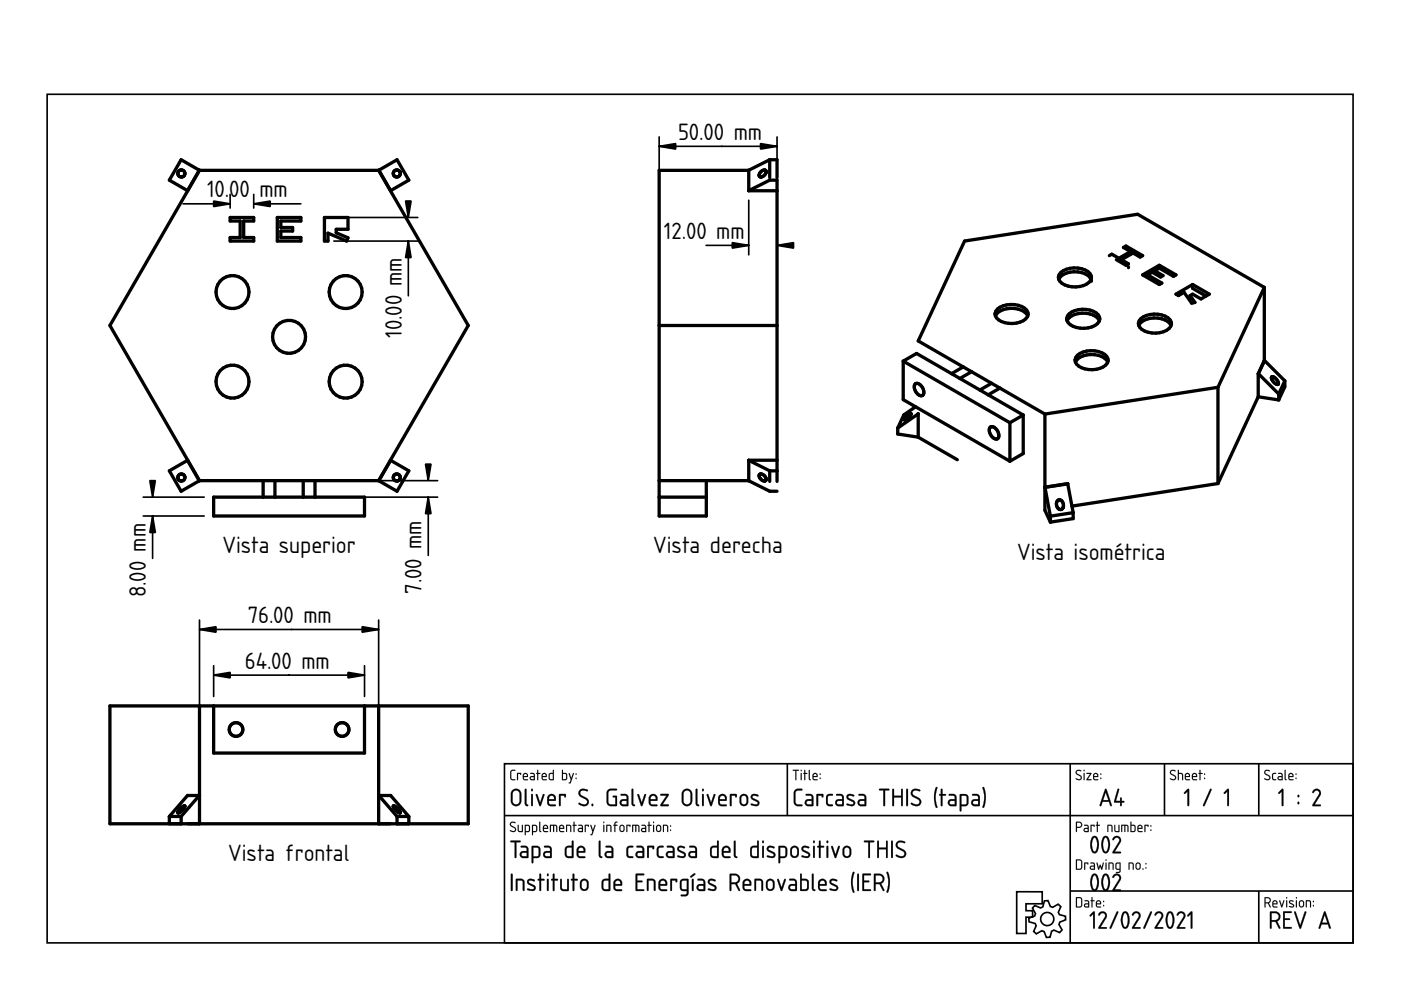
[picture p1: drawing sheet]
<svg xmlns="http://www.w3.org/2000/svg" width="297mm" height="210mm" viewBox="0 0 297 210" stroke-linecap="round" stroke-linejoin="round" font-family="sans-serif">
<defs><g id="words">
<g font-size="4.7">
<text x="143.8" y="29.6">50.00 mm</text>
<text x="43.9" y="41.8">10.00</text>
<text x="55" y="41.8">mm</text>
<text x="140.8" y="50.6">12.00 mm</text>
<text x="85.2" y="71.7" transform="rotate(-90 85.2 71.7)">10.00 mm</text>
<text x="47.1" y="117.2">Vista superior</text>
<text x="138.5" y="117.2">Vista derecha</text>
<text x="215.6" y="118.7">Vista isométrica</text>
<text x="89.4" y="125.9" transform="rotate(-90 89.4 125.9)">7.00 mm</text>
<text x="31" y="126.6" transform="rotate(-90 31 126.6)">8.00 mm</text>
<text x="52.5" y="132.1">76.00 mm</text>
<text x="51.9" y="141.7">64.00 mm</text>
<text x="48.4" y="182.5">Vista frontal</text>
</g>
</g></defs>
<g fill="none" stroke="#000" stroke-width=".35">
<path d="M10 20h276.9v179.9h-276.9zM139.8 29v38M139.8 31h24.9M164.7 29v38M38.8 43.2h10M48.8 41.2v2.9M53.8 41.2v2.9M53.8 43.2h10M70.8 51.1h17.8M70.8 46.1h17.8M86.6 51.1v11.6M149.7 52h9"/>
<path d="M158.7 42.4v11.6M30.4 109.4h12.9M30.4 105.4h12.9M32.4 109.4v9M68.8 105.4h24M68.8 101.9h24M90.8 105.4v12.4M42.3 131.5v41.2M42.3 133.5h38M80.3 131.5v41.2M45.3 141.1v6.6M45.3 143.1h32"/>
<path d="M77.3 141.1v6.6M107 161.9h179.9v38h-179.9zM107 172.9h179.9M166.9 161.9v11M226.9 161.9v38M246.9 161.9v11M266.9 161.9v11M215.6 189.1h5.4v2.5h-3.5v1.5h1.4v1.4h-1.4v3.4h-1.9zM219.4 192l1.2 .5 .5-.2 .3-1.3h.8l.5 1.2 .5 .2 1.1-.7 .6 .5-.5 1.2 .2 .5 1.3 .4v.7l-1.2 .5-.2 .5 .7 1.2-.5 .5-1.2-.5-.5 .2-.4 1.3-.7 .1-.5-1.3-.5-.2-1.2 .7-.5-.5 .5-1.2-.2-.5-1.3-.4-.1-.7 1.3-.5 .1-.5-.6-1.2zM226.9 188.9h60M266.9 188.9v11"/>
<circle cx="222" cy="194.9" r="1.4"/>
</g>
<g fill="#000">
<path d="M108.2 174.4l.3-.2h.5l.3 .1-.1 .2a.48 .48 0 0 0-.5-.1 .48 .48 0 0 0-.3 .5l1 .8-.1 .6a.76 .76 0 0 1-1.2-.3l.9 .2 .2-.3-1.1-.9zM108.3 174.4l-.2 .6 .9 .5a.35 .35 0 0 1 .2 .4 .35 .35 0 0 1-.3 .3l-.7-.2v.2a.67 .67 0 0 0 .8 .2 .67 .67 0 0 0 .4-.7l-1.1-.9 .2-.4 .8 .1a.65 .65 0 0 0-1-.1zM109.8 174.9l.2 .1v1.1l.6 .1v-1.2l.2-.1v1.5h-.6l-.3-.1zM109.8 174.9l.1 1.4 .9 .1v-1.5l-.1 .1v1.2h-.5l-.2-.1v-1.1zM111.5 175.1v1.1h.5l.1-1zM111.5 175.1l.7 .1-.2 1h-.5zM111.3 174.9h.8l.3 .4-.1 1-.8 .1-.1 .7-.2-.1zM111.3 174.9v2.1h.2v-.6h.5a.95 .95 0 0 0 .2-1.4zM113 175.1v1.1h.6v-1zM113 175.1l.7 .1-.1 1h-.6zM112.8 174.9h.8l.3 .4-.1 1-.8 .1-.1 .7-.1-.1zM112.8 174.9v2.1h.2v-.6h.5a.95 .95 0 0 0 .3-1.4zM114.3 174.2l.3 .1v1.7l.2 .3-.2 .1-.3-.3zM114.4 174.3l-.1 1.8 .1 .2 .2 .1-.1-2.1zM115.4 175.2l-.1 .3h.7l-.2-.4zM115.4 175.2l.4-.1 .2 .5h-.7zM115.3 175a.56 .56 0 0 1 .7 0 .56 .56 0 0 1 .1 .8l-.8-.1 .1 .4 .8 .2-.7 .1a.92 .92 0 0 1-.2-1.4zM115.3 175l-.2 .4 .1 .9 1 .1v-.2h-.8l-.1-.3v-.2h.9l-.1-.6-.4-.2zM116.6 174.9l1.4 .1 .2 .3-.1 1.1-.2-.1v-1.1l-.4-.1v1.2l-.1 .1-.2-.1 .1-1.2h-.5v1.2l-.2 .1zM116.6 174.9v1.5l.2-.1v-1.2h.5l.1 1.3 .1-1.3h.4v1.2l.2 .1a1.36 1.36 0 0 0-.2-1.5zM118.8 175.2l-.1 .3h.7l-.2-.4zM118.8 175.2l.4-.1 .2 .5h-.7zM118.7 175a.56 .56 0 0 1 .8 0 .56 .56 0 0 1 0 .8l-.8-.1 .1 .4 .8 .2-.6 .1a.92 .92 0 0 1-.3-1.4zM118.7 175l-.2 .4 .1 .9 1 .1v-.2h-.8l-.1-.3v-.2h.9l-.1-.6-.4-.2zM120 174.9h.7l.3 .1 .1 1.4-.2-.1-.1-1.1-.6-.1v1.2l-.2 .1zM120.1 174.9v1.5l.1-.1v-1.2l.7 .1 .1 1.2 .1-.7a.7 .7 0 0 0-.2-.8 .7 .7 0 0 0-.8 0zM121.6 174.2l.2 .1v.6l.5 .1-.5 .1v1.2l-.1 .1-.1-.1v-1.2l-.2-.1 .2-.1zM121.6 174.2v.7l-.2 .1 .2 .1 .1 1.3 .1-1.3 .5-.1-.5-.1v-.6zM122.8 175.8l.1 .4h.5v-.5zM122.8 175.8l.6-.1v.5h-.6zM122.6 174.9h.8l.2 .4v1.1h-.7a.46 .46 0 0 1-.4-.4 .46 .46 0 0 1 .4-.5h.5v-.3l-.8-.1zM122.6 174.9v.1l.8 .2v.4h-.5a.43 .43 0 0 0-.4 .4 .43 .43 0 0 0 .4 .4h.7v-1.1l-.3-.4zM124 174.9l.9 .1-.1 .3-.2-.2h-.4v1.2l-.1 .1-.1-.1zM124 174.9l.1 1.5 .1-1.3h.5l.1 .2v-.3zM125.2 174.9l.2 .1 .3 1 .3-1 .2-.1 .1 .1-.8 2.1-.4-.1 .3-.1 .2-.6zM125.2 174.9l.4 1.4-.2 .6-.2 .1 .3 .1 .7-2.1h-.1l-.4 1-.3-1zM127.9 174.9l.2 .1v1.3l-.1 .1-.1-.1zM127.9 174.9l.1 1.5 .1-1.4zM127.9 174.4a.15 .15 0 0 1 .3 0 .15 .15 0 0 1-.3 0zM127.9 174.2v.3h.2v-.3zM128.6 174.9h.6l.3 .1 .1 1.4-.2-.1v-1.1l-.7-.1 .1 1.2-.2 .1zM128.6 174.9v1.5l.1-.1v-1.2l.7 .1 .1 1.2 .1-.7a.7 .7 0 0 0-.2-.8 .7 .7 0 0 0-.8 0zM130.4 174.3l.5-.1v.2l-.3 .1-.1 .4 .4 .1-.4 .1v1.2l-.1 .1-.1-1.3-.3-.1 .3-.1zM130.4 174.3l-.1 .6-.3 .1 .3 .1 .1 1.3 .1-1.3 .4-.1-.4-.1v-.3l.4-.2v-.2zM131.7 175.2l-.1 .8 .4 .2 .2-.2v-.7l-.2-.2zM131.6 175.1h.4l.2 .2v.7l-.2 .2-.4-.2zM131.5 175l.5-.1 .4 .3v.8l-.3 .4h-.4l-.4-.4v-.8zM131.5 175l-.1 .2-.1 .7a.53 .53 0 0 0 .6 .5 .53 .53 0 0 0 .5-.5l-.1-.9-.4-.1zM132.8 174.9l.9 .1-.1 .3-.1-.2h-.5v1.2l-.1 .1-.1-.1zM132.8 174.9l.1 1.5 .1-1.3h.5l.1 .2 .1-.3zM134.1 174.9l1.3 .1 .2 .3v1.1l-.3-.1v-1.1l-.4-.1v1.2l-.1 .1-.1-.1v-1.2h-.5v1.2l-.2 .1zM134.1 174.9v1.5l.1-.1v-1.2h.5l.1 1.3 .1-1.3h.4l.1 1.2 .1 .1a1.36 1.36 0 0 0-.2-1.5zM136.2 175.8l.1 .4h.5v-.5zM136.2 175.8l.6-.1v.5h-.6zM136 174.9h.8l.2 .4v1.1h-.7a.46 .46 0 0 1-.4-.4 .46 .46 0 0 1 .4-.5h.5v-.3l-.8-.1zM136.1 174.9v.1l.7 .2v.4h-.5a.43 .43 0 0 0-.4 .4 .43 .43 0 0 0 .4 .4h.7v-1.1l-.3-.4zM137.5 174.2l.2 .1v.6l.5 .1-.5 .1v1.2l-.1 .1-.1-.1v-1.2l-.2-.1 .2-.1zM137.5 174.2v.7l-.2 .1 .2 .1 .1 1.3 .1-1.3 .4-.1-.4-.1v-.6zM138.5 174.9l.2 .1v1.3l-.1 .1-.2-.1zM138.5 174.9l.1 1.5 .1-1.4zM138.4 174.4a.15 .15 0 0 1 .3 0 .15 .15 0 0 1-.3 0zM138.5 174.2v.3h.1v-.3zM139.4 175.2v.8l.3 .2 .2-.2v-.7l-.1-.2zM139.4 175.1h.4l.2 .2v.7l-.3 .2-.4-.2zM139.3 175a.55 .55 0 0 1 .6-.1 .55 .55 0 0 1 .3 .5l-.1 .8-.3 .2h-.4l-.3-.5v-.7zM139.3 175l-.2 .2v.7a.53 .53 0 0 0 .5 .5 .53 .53 0 0 0 .6-.5l-.2-.9-.4-.1zM140.6 174.9h.6l.4 .1v1.4l-.2-.1v-1.1l-.6-.1v1.2l-.2 .1zM140.6 174.9v1.5l.2-.1v-1.2l.6 .1 .2 1.2v-.7a.7 .7 0 0 0-.2-.8 .7 .7 0 0 0-.8 0zM142.1 175.9h.2v.3l-.2-.1zM142.1 175.9v.2h.1v-.2zM142.1 175h.2v.3h-.2zM142.1 175v.2h.1v-.2z"/>
<path d="M108.3 174.4a.64 .64 0 0 1 1 .1h-.1a.49 .49 0 0 0-.6-.1 .49 .49 0 0 0-.2 .5l.7 .5a.6 .6 0 0 1 .2 .8 .6 .6 0 0 1-.9 .1l-.3-.1 .1-.2a.51 .51 0 0 0 .6 .2 .51 .51 0 0 0 .4-.5l-1-.6-.1-.3zM109.8 174.9l.2 .1v1.1l.2 .1h.5v-1.2l.1-.1v1.5l-.9-.1zM111.5 175.1v1.1h.5l.1-1zM111.3 174.9a.77 .77 0 0 1 .9 .1 .77 .77 0 0 1 .2 .9l-.3 .5h-.6l-.1 .7h-.1zM113 175.1v1.1h.6l.1-1zM112.8 174.9a.77 .77 0 0 1 1 .1 .77 .77 0 0 1 .1 .9l-.2 .5h-.7v.7h-.2zM114.3 174.2l.2 .1v1.7l.3 .3-.2 .1-.3-.3zM115.4 175.2l-.1 .3h.7l-.2-.4zM115.3 175a.55 .55 0 0 1 .7 0 .55 .55 0 0 1 .1 .7h-.8l.1 .5 .8 .1-.7 .1a.91 .91 0 0 1-.2-1.4zM116.6 174.9h1.3a1.25 1.25 0 0 1 .1 1.5l-.1-1.2-.2-.1h-.2l-.1 1.3-.1-.1v-1.2h-.5v1.2l-.2 .1zM118.8 175.2l-.1 .3h.7l-.2-.4zM118.7 175a.55 .55 0 0 1 .7 0 .55 .55 0 0 1 .1 .7h-.8l.1 .5 .8 .1-.6 .1a.91 .91 0 0 1-.3-1.4zM120 174.9a.71 .71 0 0 1 .9 0 .71 .71 0 0 1 .2 .8l-.1 .7-.1-1.2-.7-.1v1.2l-.2 .1zM121.6 174.2l.2 .1v.6l.5 .1-.5 .1-.1 1.3-.1-1.3-.2-.1 .2-.1zM122.8 175.8l.1 .4h.5v-.5zM122.6 174.9h.7l.3 .4v1.1h-.7a.44 .44 0 0 1-.4-.4 .44 .44 0 0 1 .4-.5h.5v-.3l-.8-.1zM124 174.9l.9 .1-.1 .3-.2-.2h-.4l-.1 1.3zM125.2 174.9l.2 .1 .3 1 .4-1h.2l-.8 2.1-.3-.1 .2-.1 .2-.6zM127.9 174.9l.2 .1-.1 1.4zM127.9 174.4a.15 .15 0 0 1 .3 0 .15 .15 0 0 1-.3 0zM128.6 174.9a.71 .71 0 0 1 .8 0 .71 .71 0 0 1 .2 .8l-.1 .7-.1-1.2-.7-.1v1.2l-.1 .1zM130.4 174.3l.5-.1v.2l-.4 .2v.3l.4 .1-.4 .1-.1 1.3-.1-1.3-.3-.1 .3-.1zM131.7 175.2l-.2 .7a.34 .34 0 0 0 .4 .3 .34 .34 0 0 0 .3-.4l-.1-.6zM131.5 175l.6-.1a.93 .93 0 0 1 0 1.5h-.4a.96 .96 0 0 1-.2-1.4zM132.8 174.9l.9 .1-.1 .3-.1-.2h-.5l-.1 1.3zM134.1 174.9h1.2a1.25 1.25 0 0 1 .2 1.5l-.2-1.2-.2-.1h-.2l-.1 1.3-.1-.1v-1.2h-.5v1.2l-.2 .1zM136.2 175.8l.1 .4h.5v-.5zM136 174.9h.8l.2 .4v1.1h-.7a.44 .44 0 0 1-.4-.4 .44 .44 0 0 1 .4-.5h.5v-.3l-.8-.1zM137.5 174.2l.2 .1v.6l.5 .1-.5 .1-.1 1.3-.1-1.3-.2-.1 .2-.1zM138.5 174.9l.2 .1-.1 1.4zM138.5 174.4a.14 .14 0 0 1 .2 0 .14 .14 0 0 1-.2 0zM139.4 175.2l-.1 .7a.34 .34 0 0 0 .4 .3 .34 .34 0 0 0 .3-.4l-.1-.6zM139.3 175l.6-.1a.93 .93 0 0 1-.1 1.5h-.4a.96 .96 0 0 1-.1-1.4zM140.6 174.9a.71 .71 0 0 1 .8 0 .71 .71 0 0 1 .3 .8l-.1 .7-.2-1.2-.6-.1v1.2l-.2 .1zM142.1 175.9h.2v.2h-.2zM142.1 175h.2v.3h-.2z"/>
<path d="M108.2 178.2h2l.2 .2-.2 .2h-.7v3.1l-.2 .2-.2-.2v-3.1l-.9-.1zM108.3 178.3v.2l.8 .1v3.1l.2 .2 .2-.2v-3.1h.7l.2-.2-.2-.2zM110.7 180.9l-.1 .4 .2 .2 .9 .1v-.8zM110.6 180.9l1.1-.1v.8l-1-.1-.2-.3zM110.4 179.4l1.1-.1 .5 .6 .1 1.9-.3 .1h-.9a.76 .76 0 0 1-.7-.7 .76 .76 0 0 1 .7-.8h.8l-.1-.5-.2-.2h-1zM110.5 179.4v.2l1 .1 .2 .2v.6h-.8a.71 .71 0 0 0-.7 .7 .71 .71 0 0 0 .7 .7l1.1-.1v-1.9l-.5-.5zM113.1 179.7v1.9l.9-.1 .2-.3-.1-1.4zM113.1 179.7h.9l.2 .2v1.3l-.2 .4h-.9zM112.8 179.4h1.3l.3 .2 .2 .5-.1 1.4-.4 .4h-1v.9l-.2 .3-.2-.3zM112.8 179.4v3.6h.2l.1-.2v-.9l1.1-.1a2.14 2.14 0 0 0 .3-1.9v-.1a1.5 1.5 0 0 0-1.7-.4zM115.6 180.9v.4l.2 .2 .8 .1v-.8zM115.6 180.9l1-.1v.8l-1-.1-.1-.3zM115.4 179.4l1.1-.1 .5 .6v1.9l-.2 .1h-.9a.76 .76 0 0 1-.8-.7 .76 .76 0 0 1 .8-.8h.7v-.5l-.2-.2h-1zM115.4 179.4v.2l1 .1 .2 .2v.6h-.7a.71 .71 0 0 0-.7 .7 .71 .71 0 0 0 .7 .7l1.1-.1-.1-1.9-.4-.5zM120.3 179.8l-.2 .4 .1 1.1 .1 .2 .9 .1v-1.9zM120.3 179.7h1v1.9h-.7l-.5-.2v-1.2zM119.9 179.6a1.33 1.33 0 0 1 1.3-.3v-.9l.2-.2 .2 .2v3.3l-.2 .2a1.5 1.5 0 0 1-1.4-.2l-.3-.5v-1.2zM120 179.6l-.2 .4 .1 1.5 .4 .4h1.1l.2-.2v-3.3l-.2-.2-.1 .2-.1 1a1.28 1.28 0 0 0-1.2 .2zM122.8 179.9l-.2 .5h1.1a.55 .55 0 0 0-.2-.6 .55 .55 0 0 0-.7 .1zM122.7 179.9l.3-.2 .5 .1 .3 .7h-1.2zM122.6 179.5v.1a.92 .92 0 0 1 1.2 0 .92 .92 0 0 1 .1 1.2h-1.3l.2 .7h1.1l.2 .2-.2 .2h-.9a.92 .92 0 0 1-.8-1.2 1.17 1.17 0 0 1 .4-1.2zM122.6 179.6a2.22 2.22 0 0 0-.1 2.1l.5 .2h.9l.2-.2-.2-.1-1.1-.1-.2-.4v-.3l1.4-.1 .1-.7-.2-.4-.7-.2zM127 178.3h.3v.1v2.9l.4 .4a.54 .54 0 0 1-.7 0 .54 .54 0 0 1-.1-.7zM127 178.3v.1a8.4 8.4 0 0 0 .1 3.3l.4 .2 .2-.2-.4-.4v-2.9zM128.7 180.9l-.1 .4 .2 .2 .9 .1v-.8zM128.6 180.9l1.1-.1v.8l-1.1-.1-.1-.3zM128.4 179.4l1.1-.1 .5 .6v1.9l-.2 .1h-.9a.76 .76 0 0 1-.7-.7 .76 .76 0 0 1 .7-.8h.8l-.1-.5-.2-.2h-1zM128.4 179.4v.2l1.1 .1 .2 .2v.6h-.8a.71 .71 0 0 0-.7 .7 .71 .71 0 0 0 .7 .7l1.1-.1v-1.9l-.5-.5zM133 179.5a1.11 1.11 0 0 1 1.3 0l-.1 .2a.86 .86 0 0 0-1 .5v1.1l1 .3 .1 .1a.97 .97 0 0 1-1.2 .1 .97 .97 0 0 1-.3-1.2v-.7zM133 179.6l-.1 .3a2.6 2.6 0 0 0 .1 1.8 1.1 1.1 0 0 0 1.2 0l-.1-.1-.8-.1a1.97 1.97 0 0 1 0-1.8h.8l.1-.2a1.12 1.12 0 0 0-1.2 .1zM135.2 180.9l-.1 .4 .2 .2 .9 .1v-.8zM135.2 180.9l1-.1v.8l-1-.1-.1-.3zM135 179.4l1.1-.1 .5 .6v1.9l-.2 .1h-1a.76 .76 0 0 1-.7-.7 .76 .76 0 0 1 .8-.8h.7v-.5l-.2-.2h-1zM135 179.4v.2l1 .1 .2 .2v.6h-.7a.71 .71 0 0 0-.7 .7 .71 .71 0 0 0 .6 .7l1.1-.1v-1.9l-.4-.5zM137.2 179.4l1.3-.1 .2 .2v.5l-.2 .1-.1-.1-.1-.3h-.7v2l-.2 .2-.2-.2zM137.3 179.4a4.3 4.3 0 0 0 .1 2.5l.1-.2v-2h.9l.1 .3 .2-.5-.2-.1zM139.4 179.5a1.11 1.11 0 0 1 1.3 0v.2a.86 .86 0 0 0-1.1 .5l.1 1.1 1 .3v.1a.97 .97 0 0 1-1.2 .1 .97 .97 0 0 1-.3-1.2l.1-.7zM139.5 179.6l-.2 .3a2.6 2.6 0 0 0 .2 1.8 1.1 1.1 0 0 0 1.2 0l-.2-.1-.7-.1a1.97 1.97 0 0 1 0-1.8h.7l.2-.2a1.12 1.12 0 0 0-1.2 .1zM141.7 180.9l-.1 .4 .2 .2 .9 .1v-.8zM141.6 180.9l1.1-.1v.8l-1.1-.1-.1-.3zM141.4 179.4l1.1-.1 .5 .6v1.9l-.2 .1h-.9a.76 .76 0 0 1-.7-.7 .76 .76 0 0 1 .7-.8h.8l-.1-.5-.2-.2h-1zM141.4 179.4v.2l1 .1 .3 .2v.6h-.8a.71 .71 0 0 0-.7 .7 .71 .71 0 0 0 .7 .7l1.1-.1v-1.9l-.5-.5zM143.7 179.5a1.2 1.2 0 0 1 1.6 .2l-.2 .2a.82 .82 0 0 0-1.1 .1l.1 .2 .9 .5a.68 .68 0 0 1 .4 .8 .68 .68 0 0 1-.9 .4l-.9-.2 .1-.3 1 .1 .3-.1v-.3l-1-.5a.68 .68 0 0 1-.3-1.1zM143.8 179.5l-.2 .5 .2 .4 1 .6 .3 .3-.3 .3-1.1-.2-.1 .2a1.8 1.8 0 0 0 1.5 .2 .61 .61 0 0 0 .3-.6 .61 .61 0 0 0-.4-.5l-.9-.4-.2-.3a.62 .62 0 0 1 1-.2h.3l-.1-.3-.9-.1zM146.4 180.9l-.1 .4 .2 .2 .9 .1v-.8zM146.4 180.9l1-.1v.8l-1-.1-.1-.3zM146.2 179.4l1.1-.1 .5 .6v1.9l-.2 .1h-1a.76 .76 0 0 1-.7-.7 .76 .76 0 0 1 .7-.8h.8v-.5l-.2-.2h-1zM146.2 179.4v.2l1 .1 .2 .2v.6h-.8a.71 .71 0 0 0-.6 .7 .71 .71 0 0 0 .6 .7l1.1-.1v-1.9l-.4-.5zM151.1 179.8l-.2 .4 .1 1.1 .1 .2 .9 .1v-1.9zM151.1 179.7h1v1.9h-.8l-.4-.2v-1.2zM150.7 179.6a1.33 1.33 0 0 1 1.3-.3v-.9l.2-.2 .2 .2v3.3l-.2 .2a1.5 1.5 0 0 1-1.4-.2l-.3-.5v-1.2zM150.7 179.6l-.1 .4 .1 1.5 .4 .4h1.1l.2-.2v-3.3l-.2-.2-.1 .2-.1 1a1.28 1.28 0 0 0-1.3 .2zM153.5 179.9l-.1 .5h1.1a.55 .55 0 0 0-.2-.6 .55 .55 0 0 0-.7 .1zM153.5 179.9l.3-.2 .5 .1 .3 .7h-1.2zM153.4 179.5a.94 .94 0 0 1 1.2 .1 .94 .94 0 0 1 .1 1.2h-1.3l.2 .7h1.1l.2 .2-.2 .2h-.9a.92 .92 0 0 1-.8-1.2 1.08 1.08 0 0 1 .4-1.1zM153.4 179.6a2.22 2.22 0 0 0-.1 2.1l.5 .2h.9l.2-.2-.2-.1-1.1-.1-.2-.4v-.3l1.4-.1v-.7l-.1-.4-.7-.2zM155.6 178.3h.3l.1 .1v2.9l.4 .4a.54 .54 0 0 1-.7 0 .54 .54 0 0 1-.1-.7zM155.7 178.3l-.1 .1a8.4 8.4 0 0 0 .2 3.3l.3 .2 .2-.2-.4-.4v-2.9zM159.6 179.8l-.2 .4 .1 1.1 .1 .2 .9 .1v-1.9zM159.6 179.7h1v1.9h-.8l-.4-.2v-1.2zM159.2 179.6a1.33 1.33 0 0 1 1.3-.3v-.9l.2-.2 .2 .2v3.3l-.3 .2a1.5 1.5 0 0 1-1.3-.2l-.3-.5v-1.2zM159.2 179.6l-.1 .4 .1 1.5 .4 .4h1l.3-.2v-3.3l-.2-.2-.1 .2-.1 1a1.28 1.28 0 0 0-1.3 .2zM161.6 179.4h.3l.1 .1v2.2l-.2 .2-.2-.2zM161.7 179.4l-.1 2.3 .2 .2 .1-.2v-2.2zM161.6 178.5a.26 .26 0 0 1 .5 0 .26 .26 0 0 1-.5 0zM161.7 178.3v.4h.2v-.4zM162.7 179.5a1.2 1.2 0 0 1 1.5 .2l-.1 .2a.82 .82 0 0 0-1.1 .1l.1 .2 .9 .5a.68 .68 0 0 1 .4 .8 .68 .68 0 0 1-.9 .4l-.9-.2 .1-.3 1 .1 .3-.1v-.3l-1-.5a.68 .68 0 0 1-.3-1.1zM162.7 179.5l-.1 .5 .2 .4 1 .6 .3 .3-.3 .3-1.1-.2-.1 .2a1.8 1.8 0 0 0 1.5 .2 .61 .61 0 0 0 .3-.6 .61 .61 0 0 0-.4-.5l-.9-.4-.2-.3a.62 .62 0 0 1 1-.2h.3l-.1-.3-.9-.1zM165.4 179.7v1.9l.9-.1 .2-.3-.1-1.4zM165.4 179.7h.9l.2 .2 .1 1.3-.3 .4h-.9zM165.1 179.4h1.3l.3 .2 .2 .5-.1 1.4-.4 .4h-1v.9l-.2 .3-.2-.3zM165.1 179.4v3.6h.2l.1-.2v-.9l1.2-.1a2.14 2.14 0 0 0 .3-1.9l-.1-.1a1.5 1.5 0 0 0-1.7-.4zM168.1 179.8l-.2 .3v.9l.3 .5a.56 .56 0 0 0 .8-.6v-.8l-.2-.2-.3-.2zM168.1 179.8l.4-.1 .5 .3 .1 .9-.3 .5a.57 .57 0 0 1-.6 .1 .57 .57 0 0 1-.3-.5v-.9zM167.9 179.5a.94 .94 0 0 1 1.5 .7 1.54 1.54 0 0 1-.3 1.5l-.6 .2-.7-.2a1.81 1.81 0 0 1 .1-2.2zM167.9 179.5l-.3 .7a1.4 1.4 0 0 0 .4 1.6 .89 .89 0 0 0 1.3-.8v-1l-.2-.4-.7-.2zM170.1 179.5a1.2 1.2 0 0 1 1.5 .2l-.2 .2a.82 .82 0 0 0-1.1 .1l.2 .2 .9 .5a.68 .68 0 0 1 .3 .8 .68 .68 0 0 1-.8 .4l-1-.2 .2-.3 1 .1 .2-.1v-.3l-1-.5a.68 .68 0 0 1-.2-1.1zM170.1 179.5l-.2 .5 .2 .4 1.1 .6 .2 .3-.2 .3-1.1-.2-.2 .2a1.8 1.8 0 0 0 1.6 .2 .61 .61 0 0 0 .2-.6 .61 .61 0 0 0-.3-.5l-1-.4-.1-.3a.62 .62 0 0 1 1-.2h.2v-.3l-.9-.1zM172.4 179.4h.3l.1 .1v2.2l-.2 .2-.2-.2zM172.5 179.4l-.1 2.3 .2 .2 .1-.2v-2.2zM172.4 178.5a.26 .26 0 0 1 .5 0 .26 .26 0 0 1-.5 0zM172.5 178.3v.4h.2v-.4zM173.7 178.3h.3v.1v.9h.5l.3 .2-.3 .2h-.5v2l-.2 .2-.2-.2v-2h-.3l-.1-.2 .1-.1 .3-.1zM173.7 178.3v1.1l-.4 .1 .4 .2v2l.1 .2 .2-.2v-2l.7-.2-.2-.1h-.5v-1zM175.3 179.4h.3v.1v2.2l-.2 .2-.2-.2zM175.3 179.4v2.3l.1 .2 .2-.2v-2.2zM175.2 178.5a.26 .26 0 0 1 .5 0 .26 .26 0 0 1-.5 0zM175.3 178.3v.4h.2v-.4zM176.3 179.4l.3 .1 .5 1.7 .6-1.7 .2-.2 .2 .2-.8 2.3-.2 .1-.2-.1-.7-2.2zM176.3 179.4l.7 2.4 .1 .1 .9-2.4-.1-.1-.2 .1-.6 1.8-.5-1.8zM179.2 179.8l-.2 .3v.9l.3 .5a.56 .56 0 0 0 .8-.6v-.8l-.2-.2-.3-.2zM179.2 179.8l.4-.1 .5 .3v.9l-.2 .5a.57 .57 0 0 1-.6 .1 .57 .57 0 0 1-.3-.5v-.9zM179 179.5a.92 .92 0 0 1 .9-.1 .92 .92 0 0 1 .6 .8 1.54 1.54 0 0 1-.3 1.5l-.6 .2-.7-.2a1.81 1.81 0 0 1 .1-2.2zM179 179.5l-.3 .7a1.4 1.4 0 0 0 .4 1.6 .89 .89 0 0 0 1.3-.8v-1l-.2-.4-.7-.2zM183.2 178.2h2l.2 .2-.2 .2h-.8l.1 3.1-.2 .2-.2-.2v-3.1l-.9-.1zM183.2 178.3v.2l.9 .1v3.1l.2 .2 .1-.2v-3.1h.8l.1-.2-.1-.2zM186 178.3h.3l.1 .1-.1 1.3h1.6l-.1-1.3 .1-.1h.3v3.6h-.3l-.1-.2 .1-1.6h-1.6l.1 1.6-.1 .2h-.3zM186 178.3v3.6l.3-.2v-1.7h1.6v1.7l.2 .2v-3.6l-.2 .1v1.3h-1.6v-1.3v-.1zM189 178.3h.3v.2v3.2l-.2 .2-.2-.2zM189 178.3v3.4l.1 .2 .2-.2v-3.2l-.1-.2zM190.2 178.5l.4-.3 .9 .1 .4 .2v.2l-.1 .1a.91 .91 0 0 0-1.5 .4l.4 .5a1.92 1.92 0 0 1 1.4 1v.6l-.3 .4a1.47 1.47 0 0 1-1.9-.3l.2-.2 1.1 .3h.3l.2-.3a.55 .55 0 0 0-.3-.7l-1.4-.8-.1-.5zM190.2 178.5a.91 .91 0 0 0 .2 1.5l1 .5a.64 .64 0 0 1 .3 .9 .64 .64 0 0 1-1 .1l-.6-.3-.2 .2 .2 .2a1.13 1.13 0 0 0 1.3 .3 1.13 1.13 0 0 0 .7-1.2l-.6-.6-.9-.4a.56 .56 0 0 1-.2-.9l.3-.2 1.1 .1 .1-.1a1.41 1.41 0 0 0-1.7-.1z"/>
<path d="M108.3 178.3l1.9-.1 .2 .2-.2 .2h-.7v3.1l-.2 .2-.2-.2v-3.1l-.8-.1zM110.7 180.9l-.1 .4 .2 .2 .9 .1v-.8zM110.4 179.4h1.1l.5 .5v1.9l-.2 .1h-.9a.74 .74 0 0 1-.7-.7 .74 .74 0 0 1 .7-.8h.8l-.1-.5-.2-.2-1-.1zM113.1 179.7v1.9l.9-.1 .2-.3v-1.3l-.2-.2zM112.8 179.4a1.38 1.38 0 0 1 1.7 .5l.1 .2a1.71 1.71 0 0 1-.5 1.8h-1l-.1 1.1h-.2zM115.6 180.9l-.1 .4 .2 .2 .9 .1v-.8zM115.4 179.4h1.1l.5 .5v1.9l-.2 .1h-.9a.74 .74 0 0 1-.8-.7 .74 .74 0 0 1 .8-.8h.7v-.5l-.2-.2-1-.1zM120.3 179.7l-.2 .5 .1 1.2 .4 .2h.6v-1.9zM119.9 179.6a1.3 1.3 0 0 1 1.3-.3v-.9l.2-.2 .2 .2v3.3l-.2 .2a1.47 1.47 0 0 1-1.4-.2l-.2-.5v-1.2zM122.8 179.9l-.2 .5h1.2a.58 .58 0 0 0-.3-.6 .58 .58 0 0 0-.7 .1zM122.6 179.6a.92 .92 0 0 1 1.2 0 .92 .92 0 0 1 .1 1.2h-1.3l.2 .7 1.1 .1 .2 .1-.2 .2h-.9a.89 .89 0 0 1-.7-1.2 1.14 1.14 0 0 1 .3-1.1zM127 178.3h.3v.1v2.9l.4 .4a.52 .52 0 0 1-.7 0 .52 .52 0 0 1 0-.7zM128.7 180.9l-.1 .4 .2 .2 .9 .1v-.8zM128.4 179.4h1.1l.5 .5v1.9l-.2 .1h-.9a.74 .74 0 0 1-.7-.7 .74 .74 0 0 1 .7-.8h.8l-.1-.5-.2-.2-1-.1zM133 179.6a1.11 1.11 0 0 1 1.3-.1l-.1 .1a.86 .86 0 0 0-1 .6v1.2l.1 .1 .9 .1 .1 .1a.96 .96 0 0 1-1.2 .1 .96 .96 0 0 1-.3-1.2v-.7zM135.2 180.9l-.1 .4 .2 .2 .9 .1v-.8zM135 179.4h1.1l.5 .5v1.9l-.2 .1h-1a.74 .74 0 0 1-.7-.7 .74 .74 0 0 1 .8-.8h.7v-.5l-.2-.2-1-.1zM137.3 179.4l1.2-.1 .2 .2-.2 .6-.1-.1-.1-.3h-.7v2l-.2 .2a3.9 3.9 0 0 1-.1-2.5zM139.5 179.6a1.11 1.11 0 0 1 1.2-.1v.1a.86 .86 0 0 0-1.1 .6l.1 1.2 .1 .1 .9 .1v.1a.96 .96 0 0 1-1.2 .1 .96 .96 0 0 1-.2-1.2v-.7zM141.6 180.9v.4l.2 .2 .9 .1v-.8zM141.4 179.4h1.1l.5 .5v1.9l-.2 .1h-.9a.74 .74 0 0 1-.7-.7 .74 .74 0 0 1 .7-.8h.8l-.1-.5-.2-.2-1-.1zM143.8 179.5a1.19 1.19 0 0 1 1.4 .2l-.1 .2-.6-.2a.34 .34 0 0 0-.4 0 .34 .34 0 0 0-.1 .4l1 .6a.71 .71 0 0 1 .3 1 .71 .71 0 0 1-1 .2l-.7-.2v-.3h.2a.78 .78 0 0 0 1.3-.1l-.3-.3-.8-.4a.65 .65 0 0 1-.2-1.1zM146.4 180.9l-.1 .4 .2 .2 .9 .1v-.8zM146.2 179.4h1.1l.5 .5v1.9l-.2 .1h-1a.74 .74 0 0 1-.7-.7 .74 .74 0 0 1 .7-.8h.8v-.5l-.2-.2-1-.1zM151.1 179.7l-.2 .5v1.2l.4 .2h.7v-1.9zM150.7 179.6a1.3 1.3 0 0 1 1.3-.3v-.9l.2-.2 .2 .2v3.3l-.2 .2a1.47 1.47 0 0 1-1.4-.2l-.2-.5v-1.2zM153.5 179.9l-.1 .5h1.1a.58 .58 0 0 0-.2-.6 .58 .58 0 0 0-.8 .1zM153.4 179.6a.92 .92 0 0 1 1.2 0 .92 .92 0 0 1 .1 1.2h-1.3l.2 .7 1.1 .1 .2 .1-.2 .2h-.9a.89 .89 0 0 1-.7-1.2 1.14 1.14 0 0 1 .3-1.1zM155.6 178.3h.3l.1 .1v2.9l.3 .4a.52 .52 0 0 1-.6 0 .52 .52 0 0 1-.1-.7zM159.6 179.7l-.2 .5v1.2l.4 .2h.7v-1.9zM159.2 179.6a1.3 1.3 0 0 1 1.3-.3v-.9l.2-.2 .2 .2v3.3l-.3 .2a1.47 1.47 0 0 1-1.3-.2l-.3-.5v-1.2zM161.6 179.4h.3l.1 .1v2.2l-.2 .2-.2-.2zM161.6 178.5a.25 .25 0 0 1 .5 0 .25 .25 0 0 1-.5 0zM162.7 179.5a1.19 1.19 0 0 1 1.5 .2l-.1 .2-.6-.2a.34 .34 0 0 0-.4 0 .34 .34 0 0 0-.1 .4l1 .6a.71 .71 0 0 1 .3 1 .71 .71 0 0 1-1 .2l-.7-.2v-.3h.2a.78 .78 0 0 0 1.3-.1l-.3-.3-.8-.4a.65 .65 0 0 1-.3-1.1zM165.4 179.7v1.9l.9-.1 .2-.3v-1.3l-.2-.2zM165.1 179.4a1.38 1.38 0 0 1 1.8 .5v.2a1.71 1.71 0 0 1-.5 1.8h-1v1.1h-.3zM168.1 179.8l-.2 .3v.9a.57 .57 0 0 0 .6 .6 .57 .57 0 0 0 .5-.7v-.8l-.2-.3-.3-.1zM167.9 179.5a.92 .92 0 0 1 1.5 .7 1.51 1.51 0 0 1-.3 1.5 .92 .92 0 0 1-1 .1 .92 .92 0 0 1-.6-.8l.1-1zM170.1 179.5a1.19 1.19 0 0 1 1.5 .2l-.2 .2-.6-.2a.34 .34 0 0 0-.4 0 .34 .34 0 0 0-.1 .4l1.1 .6a.71 .71 0 0 1 .2 1 .71 .71 0 0 1-1 .2l-.6-.2v-.3h.2a.78 .78 0 0 0 1.2-.1l-.2-.3-.9-.4a.65 .65 0 0 1-.2-1.1zM172.4 179.4h.3l.1 .1v2.2l-.2 .2-.2-.2zM172.4 178.5a.25 .25 0 0 1 .5 0 .25 .25 0 0 1-.5 0zM173.7 178.3h.2l.1 .1v.9h.5l.2 .2-.2 .2h-.5v2l-.2 .2-.2-.2v-2l-.3-.2 .3-.2zM175.3 179.4h.3v.1v2.2l-.2 .2-.2-.2zM175.2 178.5a.25 .25 0 0 1 .5 0 .25 .25 0 0 1-.5 0zM176.3 179.4l.3 .1 .5 1.7 .6-1.7 .2-.2 .2 .2-.8 2.3-.2 .1-.1-.1zM179.2 179.8l-.2 .3v.9a.57 .57 0 0 0 .6 .6 .57 .57 0 0 0 .5-.7v-.8l-.2-.3-.3-.1zM179 179.5a.92 .92 0 0 1 1.5 .7 1.51 1.51 0 0 1-.3 1.5 .92 .92 0 0 1-1 .1 .92 .92 0 0 1-.6-.8l.1-1zM183.2 178.3l2-.1 .2 .2-.2 .2h-.8v3.1l-.1 .2-.2-.2v-3.1l-.9-.1zM186 178.3h.3v.1v1.3h1.6v-1.3v-.1h.3v3.6h-.3v-.2v-1.6h-1.6v1.6v.2h-.3zM189 178.3h.3v.2v3.2l-.2 .2-.2-.2zM190.2 178.5a1.41 1.41 0 0 1 1.7 .1l-.1 .2a.92 .92 0 0 0-1.5 .4l.4 .5a1.9 1.9 0 0 1 1.4 1 1.07 1.07 0 0 1-.5 1.2 1.07 1.07 0 0 1-1.3-.2l-.4-.2 .2-.3a1.19 1.19 0 0 0 1.6 0 .58 .58 0 0 0-.3-.7l-1.4-.9-.1-.4z"/>
<path d="M108.9 167.8l-.2 .5v1.6a.75 .75 0 0 0 .8 .7 .75 .75 0 0 0 .7-.8v-1.5a.75 .75 0 0 0-.5-.6 .75 .75 0 0 0-.8 .1zM108.6 167.5a1.1 1.1 0 0 1 1.2-.2 1.1 1.1 0 0 1 .7 1v1.5a1.1 1.1 0 0 1-1 1.1 1.1 1.1 0 0 1-1.2-1l.1-1.9zM111.3 167.3h.3v.1v2.9l.4 .4a.52 .52 0 0 1-.7 0 .52 .52 0 0 1 0-.7zM112.7 168.4h.2l.1 .1v2.2l-.2 .2-.2-.2zM112.6 167.5a.25 .25 0 0 1 .5 0 .25 .25 0 0 1-.5 0zM113.6 168.4l.4 .1 .5 1.7 .6-1.7 .2-.1 .1 .1-.7 2.3-.2 .1-.2-.1zM116.5 168.9l-.1 .6h1.1a.58 .58 0 0 0-.3-.7 .58 .58 0 0 0-.7 .1zM116.3 168.6a.92 .92 0 0 1 1.3 0 .92 .92 0 0 1 .1 1.2h-1.3l.1 .7 1.1 .1 .3 .2-.3 .1h-.9a.89 .89 0 0 1-.7-1.2 1.14 1.14 0 0 1 .3-1.1zM118.6 168.4l1.2-.1 .2 .2-.2 .6-.1-.1-.1-.3h-.7v2l-.2 .2a3.9 3.9 0 0 1-.1-2.5zM122.9 167.5a1.41 1.41 0 0 1 1.8 .1l-.2 .2a.92 .92 0 0 0-1.5 .4l.4 .5a1.9 1.9 0 0 1 1.4 1 1.07 1.07 0 0 1-.5 1.2 1.07 1.07 0 0 1-1.3-.2l-.3-.2 .1-.3a1.19 1.19 0 0 0 1.7 0 .58 .58 0 0 0-.4-.7l-1.3-.9-.2-.4zM125.5 170.5h.2v.4h-.2zM128.9 167.5l.6-.3 1.3 .1v.2l-.2 .1-1.3 .1-.3 .5v1.9l.3 .4 1.2 .1v-1.5h-.4l-.2-.2 .2-.2 .7 .1v2.1h-1.5l-.6-.4-.1-2.4zM131.9 169.9l-.1 .4 .2 .2 .9 .1v-.8zM131.6 168.4h1.1l.5 .5v1.9l-.2 .1h-.9a.74 .74 0 0 1-.7-.7 .74 .74 0 0 1 .7-.8h.8l-.1-.5-.2-.2-1-.1zM134 167.3h.2l.1 .1v2.9l.3 .4a.52 .52 0 0 1-.6 0 .52 .52 0 0 1-.1-.7zM135.2 168.4l.3 .1 .6 1.7 .5-1.7 .2-.1 .2 .1-.8 2.3-.1 .1-.2-.1zM138 168.9l-.1 .6h1.1a.58 .58 0 0 0-.2-.7 .58 .58 0 0 0-.8 .1zM137.9 168.6a.92 .92 0 0 1 1.2 0 .92 .92 0 0 1 .1 1.2h-1.3l.2 .7 1.1 .1 .2 .2-.2 .1h-.9a.89 .89 0 0 1-.7-1.2 1.14 1.14 0 0 1 .3-1.1zM140 168.4h1.8v.2l-1.3 2h1.1h.2v.3h-1.8v-.3l1.3-1.9h-1.1l-.2-.1zM145.2 167.8l-.3 .5v1.6a.75 .75 0 0 0 .8 .7 .75 .75 0 0 0 .7-.8v-1.5a.75 .75 0 0 0-.4-.6 .75 .75 0 0 0-.8 .1zM144.9 167.5a1.1 1.1 0 0 1 1.2-.2 1.1 1.1 0 0 1 .7 1v1.5a1.1 1.1 0 0 1-1.1 1.1 1.1 1.1 0 0 1-1.1-1v-1.9zM147.6 167.3h.2l.1 .1v2.9l.3 .4a.52 .52 0 0 1-.6 0 .52 .52 0 0 1-.1-.7zM148.9 168.4h.3v.1v2.2l-.2 .2-.1-.2zM148.8 167.5a.25 .25 0 0 1 .5 0 .25 .25 0 0 1-.5 0zM149.9 168.4l.3 .1 .5 1.7 .6-1.7 .2-.1 .2 .1-.8 2.3-.1 .1-.2-.1zM152.7 168.9l-.1 .6h1.1a.58 .58 0 0 0-.2-.7 .58 .58 0 0 0-.8 .1zM152.6 168.6a.92 .92 0 0 1 1.2 0 .92 .92 0 0 1 .1 1.2h-1.3l.2 .7 1.1 .1 .2 .2-.2 .1h-.9a.89 .89 0 0 1-.7-1.2 1.14 1.14 0 0 1 .3-1.1zM154.8 168.4l1.2-.1 .2 .2-.1 .6-.2-.1v-.3h-.8v2l-.2 .2a3.9 3.9 0 0 1-.1-2.5zM157.3 168.8l-.1 .3-.1 .9a.57 .57 0 0 0 .7 .6 .57 .57 0 0 0 .5-.7v-.8l-.2-.3-.4-.1zM157.1 168.5a.92 .92 0 0 1 1.5 .7 1.51 1.51 0 0 1-.3 1.5 .92 .92 0 0 1-1 .1 .92 .92 0 0 1-.5-.8v-1zM159.3 168.5a1.19 1.19 0 0 1 1.5 .2l-.1 .2-.6-.2a.34 .34 0 0 0-.4 0 .34 .34 0 0 0-.1 .4l1 .6a.71 .71 0 0 1 .3 1 .71 .71 0 0 1-1 .2l-.7-.2v-.3h.2a.78 .78 0 0 0 1.3-.1l-.3-.3-.8-.4a.65 .65 0 0 1-.3-1.1z"/>
<path d="M108.9 167.8l-.2 .5v1.8l.2 .3 .7 .1 .3-.1 .2-.4v-1.9l-.2-.3-.3-.2zM108.9 167.8a.75 .75 0 0 1 .8-.2 .75 .75 0 0 1 .5 .7v1.5a.77 .77 0 0 1-.7 .8 .77 .77 0 0 1-.8-.7v-1.6zM108.6 167.5a1.11 1.11 0 0 1 1.3-.2 1.11 1.11 0 0 1 .6 1v1.5a1.13 1.13 0 0 1-1 1.2 1.13 1.13 0 0 1-1.2-1.1v-1.9zM108.7 167.6l-.4 .7v1.6l.3 .7a1.18 1.18 0 0 0 1.6 0l.3-.8v-1.5l-.1-.5-.7-.5h-.6zM111.3 167.3h.3l.1 .1v2.9l.3 .4a.54 .54 0 0 1-.7 0 .54 .54 0 0 1-.1-.7zM111.3 167.3v.1a8.4 8.4 0 0 0 .1 3.3l.4 .2 .2-.2-.4-.4v-2.9zM112.6 168.4h.3l.1 .1v2.2l-.2 .2-.2-.2zM112.7 168.4l-.1 2.3 .2 .2 .2-.2v-2.2zM112.6 167.5a.26 .26 0 0 1 .5 0 .26 .26 0 0 1-.5 0zM112.7 167.3v.4h.2v-.4zM113.6 168.4l.4 .1 .5 1.7 .6-1.7 .2-.2 .2 .2-.8 2.3-.2 .2-.2-.2-.7-2.2zM113.7 168.4l.6 2.4 .2 .1 .9-2.4-.1-.1-.2 .1-.6 1.8-.6-1.8zM116.5 168.9l-.1 .6h1.1a.55 .55 0 0 0-.3-.7 .55 .55 0 0 0-.7 .1zM116.5 168.9l.3-.2 .5 .1 .2 .7h-1.1zM116.3 168.6a.94 .94 0 0 1 1.3 0 .94 .94 0 0 1 .1 1.2h-1.3l.2 .7h1l.3 .3-.3 .2h-.9a.92 .92 0 0 1-.7-1.3 1.08 1.08 0 0 1 .3-1.1zM116.4 168.6a2.22 2.22 0 0 0-.2 2.1l.5 .2h.9l.2-.1-.2-.2-1.1-.1-.1-.4v-.3l1.4-.1v-.7l-.2-.4-.7-.2zM118.6 168.4l1.2-.1 .2 .2v.5l-.2 .1-.1-.1-.1-.3h-.7v2l-.2 .2-.2-.2zM118.6 168.4a4.3 4.3 0 0 0 .1 2.5l.2-.2v-2h.8l.1 .3 .2-.5-.2-.1zM122.9 167.5l.4-.3 .9 .1 .4 .2v.2l-.1 .1a.91 .91 0 0 0-1.5 .4l.4 .5a1.92 1.92 0 0 1 1.4 1v.6l-.2 .4a1.47 1.47 0 0 1-2-.3l.2-.2 1.1 .3h.3l.2-.3a.55 .55 0 0 0-.3-.7l-1.3-.8-.2-.5zM122.9 167.5a.91 .91 0 0 0 .3 1.5l.9 .5a.64 .64 0 0 1 .3 .9 .64 .64 0 0 1-1 .1l-.6-.3-.1 .2 .1 .2a1.13 1.13 0 0 0 1.3 .3 1.13 1.13 0 0 0 .7-1.2l-.5-.6-.9-.4a.56 .56 0 0 1-.3-.9l.3-.2 1.1 .1 .1-.1a1.41 1.41 0 0 0-1.7-.1zM125.4 170.5l.3-.1 .1 .5h-.4zM125.5 170.5v.3h.2v-.3zM128.9 167.5a1.87 1.87 0 0 1 1.7-.3l.2 .1v.3h-1.4l-.3 .3-.1 2.1 .3 .5 1.2 .1v-1.5h-.4l-.2-.2 .2-.2 .7 .1v1.9l-.2 .2h-1.4l-.5-.4-.1-2.4zM128.9 167.5l-.3 .6 .2 2.4 .5 .4 1.4-.1 .1-2-.7-.1-.2 .2 .6 .1v1.6l-1.2-.1-.3-.4-.1-1.9 .3-.6h1.4l.2-.1v-.2h-1.3zM131.9 169.9l-.1 .4 .2 .2 .9 .1v-.8zM131.8 169.9l1.1-.1v.8l-1.1-.1-.1-.3zM131.6 168.4l1.1-.1 .5 .6v1.9l-.2 .2h-.9a.76 .76 0 0 1-.7-.8 .76 .76 0 0 1 .7-.8h.8l-.1-.5-.2-.2h-1zM131.6 168.4v.2l1.1 .1 .2 .2v.6h-.8a.71 .71 0 0 0-.7 .7 .71 .71 0 0 0 .7 .7l1.1-.1v-1.9l-.5-.5zM133.9 167.3h.3l.1 .1v2.9l.4 .4a.54 .54 0 0 1-.7 0 .54 .54 0 0 1-.1-.7zM134 167.3l-.1 .1a8.4 8.4 0 0 0 .2 3.3l.3 .2 .2-.2-.4-.4v-2.9zM135.2 168.4l.3 .1 .6 1.7 .5-1.7 .2-.2 .2 .2-.7 2.3-.2 .2-.2-.2-.8-2.2zM135.2 168.4l.7 2.4 .2 .1 .9-2.4-.2-.1-.2 .1-.5 1.8-.6-1.8zM138 168.9l-.1 .6h1.1a.55 .55 0 0 0-.2-.7 .55 .55 0 0 0-.7 .1zM138 168.9l.3-.2 .5 .1 .3 .7h-1.2zM137.9 168.6a.92 .92 0 0 1 1.2 0 .92 .92 0 0 1 .1 1.2h-1.3l.2 .7h1.1l.2 .3-.2 .2h-.9a.92 .92 0 0 1-.8-1.3 1.17 1.17 0 0 1 .4-1.1zM137.9 168.6a2.22 2.22 0 0 0-.1 2.1l.5 .2h.9l.2-.1-.2-.2-1.1-.1-.2-.4v-.3l1.4-.1v-.7l-.1-.4-.7-.2zM140 168.4h1.8v.2l-1.3 2 1.1-.1 .2 .1v.3h-1.8v-.3l1.3-1.9h-1.1h-.2zM140 168.4l.2 .3h1.1l-1.2 1.9v.3h1.6l-.1-.3h-1.1l1.3-2-.1-.2zM145.2 167.8l-.3 .5 .1 1.8 .2 .3 .6 .1 .3-.1 .3-.4v-1.9l-.3-.3-.3-.2zM145.1 167.8h.1a.75 .75 0 0 1 .8-.2 .75 .75 0 0 1 .4 .7v1.5a.77 .77 0 0 1-.7 .8 .77 .77 0 0 1-.8-.7v-1.6zM144.9 167.5a1.11 1.11 0 0 1 1.2-.2 1.11 1.11 0 0 1 .7 1v1.5a1.13 1.13 0 0 1-1.1 1.2 1.13 1.13 0 0 1-1.2-1.1l.1-1.9zM144.9 167.6l-.3 .7v1.6l.3 .7a1.18 1.18 0 0 0 1.5 0l.3-.8v-1.5l-.1-.5-.7-.5h-.5zM147.5 167.3h.3l.1 .1v2.9l.4 .4a.54 .54 0 0 1-.7 0 .54 .54 0 0 1-.1-.7zM147.6 167.3l-.1 .1a8.4 8.4 0 0 0 .2 3.3l.3 .2 .2-.2-.4-.4v-2.9zM148.9 168.4h.3v.1v2.2l-.2 .2-.2-.2zM148.9 168.4v2.3l.1 .2 .2-.2v-2.2zM148.8 167.5a.26 .26 0 0 1 .5 0 .26 .26 0 0 1-.5 0zM148.9 167.3v.4h.2v-.4zM149.9 168.4l.3 .1 .5 1.7 .6-1.7 .2-.2 .2 .2-.7 2.3-.2 .2-.3-.2-.7-2.2zM149.9 168.4l.7 2.4 .2 .1 .8-2.4-.1-.1-.2 .1-.6 1.8-.5-1.8zM152.7 168.9l-.1 .6h1.1a.55 .55 0 0 0-.2-.7 .55 .55 0 0 0-.7 .1zM152.7 168.9l.3-.2 .5 .1 .3 .7h-1.2zM152.6 168.6a.92 .92 0 0 1 1.2 0 .92 .92 0 0 1 .1 1.2h-1.3l.2 .7h1.1l.2 .3-.2 .2h-.9a.92 .92 0 0 1-.8-1.3 1.17 1.17 0 0 1 .4-1.1zM152.6 168.6a2.22 2.22 0 0 0-.1 2.1l.5 .2h.9l.2-.1-.2-.2-1.1-.1-.2-.4v-.3l1.4-.1v-.7l-.1-.4-.7-.2zM154.8 168.4l1.2-.1 .2 .2v.5l-.1 .1-.2-.1v-.3h-.8v2l-.2 .2-.2-.2zM154.8 168.4a4.3 4.3 0 0 0 .1 2.5l.2-.2v-2h.8l.2 .3 .1-.5-.2-.1zM157.3 168.8l-.1 .3v.9l.2 .5a.56 .56 0 0 0 .9-.6l-.1-.8-.1-.2-.4-.2zM157.3 168.8l.4-.1 .5 .3 .1 .9-.3 .6a.57 .57 0 0 1-.5 0 .57 .57 0 0 1-.4-.5v-.9zM157.1 168.5a.92 .92 0 0 1 1-.1 .92 .92 0 0 1 .6 .8 1.54 1.54 0 0 1-.4 1.5l-.6 .2-.6-.2a1.81 1.81 0 0 1 0-2.2zM157.2 168.6l-.4 .6a1.4 1.4 0 0 0 .5 1.6 .89 .89 0 0 0 1.3-.8v-1l-.2-.4-.7-.2zM159.3 168.5a1.2 1.2 0 0 1 1.6 .2l-.2 .2a.82 .82 0 0 0-1.1 .1l.1 .2 .9 .5a.68 .68 0 0 1 .4 .8 .68 .68 0 0 1-.9 .4l-.9-.2 .1-.3 1 .1 .3-.1v-.3l-1-.5a.68 .68 0 0 1-.3-1.1zM159.3 168.5l-.1 .5 .2 .4 1 .6 .3 .3-.3 .3-1.1-.2-.1 .2a1.8 1.8 0 0 0 1.5 .2 .61 .61 0 0 0 .3-.6 .61 .61 0 0 0-.4-.5l-.9-.4-.2-.3a.62 .62 0 0 1 1-.2h.3l-.1-.3-.9-.1z"/>
<path d="M108.3 163.4l.9-.2v.2l-.6 .1-.2 .1v1.3l.2 .3h.6l.1 .2h-.8l-.3-.3v-1.4zM109.6 163.9l.9 .1-.1 .3-.1-.2h-.5l-.1 1.3zM111.1 164.2v.3h.6l-.1-.4zM111 164a.55 .55 0 0 1 .8 0 .55 .55 0 0 1 0 .8h-.7l.1 .4 .7 .1-.6 .1a.91 .91 0 0 1-.3-1.4zM112.6 164.8l.1 .4h.5v-.4zM112.4 163.9h.8l.2 .4v1.1h-.7a.44 .44 0 0 1-.4-.4 .44 .44 0 0 1 .4-.5h.5v-.3l-.8-.1zM113.9 163.2l.2 .1v.6l.5 .1-.5 .1-.1 1.3-.1-1.3-.2-.1 .2-.1zM115.1 164.2v.3h.6l-.2-.4zM115 164a.55 .55 0 0 1 .8 0 .55 .55 0 0 1 0 .8h-.8l.1 .4 .8 .1-.6 .1a.91 .91 0 0 1-.3-1.4zM116.7 164.1l-.1 .1a.63 .63 0 0 0-.1 .7 .63 .63 0 0 0 .7 .3v-1.1zM116.4 164l.8-.1v-.6l.2-.1v2.2h-.8l-.2-.2zM119.4 164.1v1.1h.4a.78 .78 0 0 0 .2-1zM119.2 163.2l.2 .1v.6h.6l.2 .3v.8l-.2 .4-.9-.1zM120.6 163.9l.2 .1 .3 1 .4-1h.2l-.8 2.1-.3-.1 .2-.1 .2-.6zM122.1 164.9h.1v.2h-.1zM122.1 164h.1v.3h-.1z"/>
<path d="M108.3 163.3l1-.1v.2l-.8 .1-.1 1.4 .1 .2 .8 .1v.2h-.8l-.3-.3v-1.4zM108.4 163.4l-.2 .3v1.4l.3 .3h.7v-.2h-.6l-.2-.3v-1.3l.2-.2h.6v-.2zM109.6 163.9l.9 .1-.1 .3-.1-.2h-.5v1.2l-.1 .1-.1-.1zM109.7 163.9v1.5l.1-1.3h.5l.1 .2 .1-.3zM111.1 164.2v.3h.6l-.2-.4zM111.1 164.2l.5-.1 .1 .5h-.7zM111 164a.55 .55 0 0 1 .8 0 .55 .55 0 0 1 0 .8h-.7v.3l.9 .2-.7 .1a.92 .92 0 0 1-.3-1.4zM111 164l-.1 .4 .1 .9 .9 .1v-.1l-.7-.1-.2-.3v-.2h.9l-.1-.6-.4-.2zM112.6 164.8l.1 .4h.5v-.4zM112.6 164.8l.6-.1v.5h-.6zM112.4 163.9h.8l.2 .4v1.1h-.7a.46 .46 0 0 1-.4-.4 .46 .46 0 0 1 .4-.5h.5v-.3l-.8-.1zM112.5 163.9v.2l.7 .1v.4h-.5a.43 .43 0 0 0-.4 .4 .43 .43 0 0 0 .4 .4h.7v-1.1l-.3-.4zM113.9 163.2l.2 .1v.6l.5 .1-.5 .1v1.2l-.1 .1-.1-.1v-1.2l-.2-.1 .2-.1zM113.9 163.3v.6l-.2 .1 .2 .1 .1 1.3 .1-1.3 .4-.1-.4-.1v-.6zM115.1 164.2v.3h.6l-.2-.4zM115.1 164.2l.4-.1 .2 .5h-.7zM115 164a.55 .55 0 0 1 .8 0 .55 .55 0 0 1 0 .8h-.8l.1 .3 .9 .2-.7 .1a.92 .92 0 0 1-.3-1.4zM115 164l-.2 .4 .2 .9 .9 .1v-.1l-.8-.1-.1-.3v-.2h.9l-.1-.6-.4-.2zM116.7 164.1l-.1 1 .6 .1v-1.1zM116.6 164.1h.6v1.1h-.3a.65 .65 0 0 1-.3-1.1zM116.4 164l.8-.1v-.6l.2-.1v2.2l-.9-.1-.2-.3zM116.4 164v1.2l.2 .2h.8v-2.1h-.2v.6zM119.4 164.1v1.1h.4a.76 .76 0 0 0 0-1.1zM119.3 164.1h.5a.73 .73 0 0 1 .2 1l-.7 .1zM119.2 163.2l.2 .1v.6h.6l.2 .3v1l-.2 .2-.9-.1zM119.2 163.2v2.1l.8 .1 .2-.4v-.8l-.2-.3h-.7v-.6zM120.6 163.9l.2 .1 .3 1 .4-1 .1-.1 .1 .1-.8 2.1-.3-.1 .2-.1 .2-.6zM120.6 163.9l.4 1.4-.2 .6-.2 .1 .3 .1 .8-2.1h-.2l-.4 1-.3-1zM122 164.9h.2v.3h-.2zM122.1 164.9v.2h.1v-.2zM122 164h.2v.3h-.2zM122.1 164v.2l.1 .1v-.3z"/>
<path d="M168.1 163.2h1.2l.1 .1-.6 .1 .1 1.9-.2 .1-.1-.1v-1.9h-.5zM168.1 163.2v.2h.5l.1 2 .1-2 .6-.1zM169.8 163.9l.2 .1v1.3l-.1 .1-.1-.1zM169.8 163.9l.1 1.5 .1-1.4zM169.7 163.4a.2 .2 0 0 1 .4 0 .2 .2 0 0 1-.4 0zM169.8 163.2v.3h.1v-.3zM170.5 163.2l.2 .1v.6l.5 .1-.5 .1v1.2l-.1 .1-.1-.1v-1.2l-.2-.1 .2-.1zM170.6 163.3l-.1 .6-.2 .1 .2 .1 .1 1.3 .1-1.3 .5-.1-.5-.1v-.6zM171.5 163.2l.2 .1v1.7l.2 .3-.1 .1-.3-.3zM171.5 163.3v1.8l.1 .2 .2 .1-.1-2.1zM172.5 164.2v.3h.6l-.1-.4zM172.5 164.2l.5-.1 .2 .5h-.7zM172.4 164a.55 .55 0 0 1 .8 0 .55 .55 0 0 1 .1 .8h-.8v.3l.9 .2-.7 .1a.92 .92 0 0 1-.3-1.4zM172.5 164l-.2 .4 .1 .9 .9 .1v-.1l-.7-.1-.1-.3v-.2h.8l-.1-.6-.4-.2zM173.8 164.9h.2v.3h-.2zM173.8 164.9v.2h.2v-.2zM173.8 164h.2v.3h-.2zM173.8 164v.2l.2 .1v-.3z"/>
<path d="M168.1 163.2l1.3 .1-.6 .1-.1 2-.1-2h-.5zM169.8 163.9l.2 .1-.1 1.4zM169.8 163.4a.14 .14 0 0 1 .2 0 .14 .14 0 0 1-.2 0zM170.5 163.2l.2 .1v.6l.5 .1-.5 .1-.1 1.3-.1-1.3-.2-.1 .2-.1zM171.5 163.2l.2 .1v1.7l.2 .3-.1 .1-.3-.3zM172.5 164.2v.3h.6l-.1-.4zM172.4 164a.55 .55 0 0 1 .8 0 .55 .55 0 0 1 .1 .8h-.8l.1 .4 .8 .1-.7 .1a.91 .91 0 0 1-.3-1.4zM173.8 164.9h.2v.2h-.2zM173.8 164h.2v.3h-.2z"/>
<path d="M168.6 167.5a1.46 1.46 0 0 1 1.5-.1l-.2 .2-1 .1-.2 .4v2.2l.4 .3h1l-.1 .3h-1.1l-.5-.5-.1-2.3zM171.1 169.9l-.1 .4 .2 .2 .9 .1v-.8zM170.9 168.4h1.1l.4 .5 .1 1.9-.2 .1h-1a.74 .74 0 0 1-.7-.7 .74 .74 0 0 1 .7-.8h.8v-.5l-.2-.2-1-.1zM173.1 168.4l1.3-.1 .2 .2-.2 .6-.1-.1-.1-.3h-.7v2l-.2 .2a3.9 3.9 0 0 1-.2-2.5zM175.3 168.6a1.11 1.11 0 0 1 1.3-.1v.1a.86 .86 0 0 0-1.1 .6v1.2l.2 .1 .9 .1v.1a.96 .96 0 0 1-1.2 .1 .96 .96 0 0 1-.3-1.2l.1-.7zM177.5 169.9v.4l.2 .2 .8 .1v-.8zM177.3 168.4h1.1l.5 .5v1.9l-.2 .1h-.9a.74 .74 0 0 1-.7-.7 .74 .74 0 0 1 .7-.8h.7v-.5l-.2-.2-1-.1zM179.6 168.5a1.19 1.19 0 0 1 1.5 .2l-.2 .2-.5-.2a.34 .34 0 0 0-.4 0 .34 .34 0 0 0-.1 .4l1 .6a.71 .71 0 0 1 .3 1 .71 .71 0 0 1-1 .2l-.7-.2v-.3h.2a.78 .78 0 0 0 1.2-.1l-.2-.3-.8-.4a.65 .65 0 0 1-.3-1.1zM182.3 169.9l-.1 .4 .2 .2 .9 .1v-.8zM182.1 168.4h1l.5 .5v1.9l-.1 .1h-1a.74 .74 0 0 1-.7-.7 .74 .74 0 0 1 .7-.8h.8v-.5l-.2-.2-1-.1zM186.4 167.3l2-.1 .2 .2-.2 .2h-.8v3.1l-.1 .2-.2-.2v-3.1l-.9-.1zM189.2 167.3h.3v.1v1.3h1.6v-1.3v-.1h.3v3.6h-.3v-.2v-1.6h-1.6v1.6v.2h-.3zM192.2 167.3h.3v.2v3.2l-.2 .2-.2-.2zM193.4 167.5a1.41 1.41 0 0 1 1.7 .1l-.1 .2a.92 .92 0 0 0-1.5 .4l.4 .5a1.9 1.9 0 0 1 1.4 1 1.07 1.07 0 0 1-.5 1.2 1.07 1.07 0 0 1-1.3-.2l-.4-.2 .2-.3a1.19 1.19 0 0 0 1.6 0 .58 .58 0 0 0-.3-.7l-1.4-.9-.1-.4zM198.5 166.9h.2a7.3 7.3 0 0 0 0 4.4h-.2a5.3 5.3 0 0 1 0-4.4zM199.5 167.3h.3v.1v1h.6l.2 .1-.2 .2h-.6v2l-.1 .2-.2-.2v-2l-.4-.2 .4-.1zM201.4 169.9l-.1 .4 .3 .2 .8 .1v-.8zM201.2 168.4h1.1l.5 .5v1.9l-.2 .1h-.9a.74 .74 0 0 1-.7-.7 .74 .74 0 0 1 .7-.8h.7v-.5l-.2-.2-1-.1zM203.8 168.7v1.9l1-.1 .2-.3-.1-1.2-.2-.3zM203.5 168.4a1.38 1.38 0 0 1 1.8 .5v.2a1.71 1.71 0 0 1-.5 1.8h-1v1.1h-.3zM206.4 169.9l-.1 .4 .2 .2 .9 .1v-.8zM206.1 168.4h1.1l.5 .5v1.9l-.2 .1h-.9a.74 .74 0 0 1-.7-.7 .74 .74 0 0 1 .7-.8h.8v-.5l-.2-.2-1.1-.1zM208.3 166.9h.2a4.7 4.7 0 0 1 .3 3.8l-.2 .5h-.2a7.3 7.3 0 0 0-.1-4.3z"/>
<path d="M168.6 167.5l.4-.3 1.1 .1v.3l-1.3 .2-.1 2.2 .1 .4 1.3 .2v.3h-1.2l-.5-.5-.1-2.3zM168.6 167.5l-.3 .6 .1 2.3 .5 .5h1.1l.1-.3h-1l-.4-.3-.1-2.2 .3-.4 1-.1 .2-.2a1.48 1.48 0 0 0-1.5 .1zM171.1 169.9l-.1 .4 .2 .2 .9 .1v-.8zM171.1 169.9l1-.1v.8l-1-.1-.1-.3zM170.8 168.4l1.2-.1 .5 .6v1.9l-.2 .2h-1a.76 .76 0 0 1-.7-.8 .76 .76 0 0 1 .7-.8h.8v-.5l-.2-.2h-1.1zM170.9 168.4v.2l1 .1 .2 .2v.6h-.8a.71 .71 0 0 0-.7 .7 .71 .71 0 0 0 .7 .7l1.1-.1v-1.9l-.5-.5zM173.1 168.4l1.3-.1 .2 .2-.1 .5-.1 .1-.2-.1v-.3h-.7v2l-.2 .2-.2-.2zM173.2 168.4a4.3 4.3 0 0 0 .1 2.5l.1-.2v-2h.8l.2 .3 .1-.5-.1-.1zM175.3 168.5a1.11 1.11 0 0 1 1.3 0v.2a.86 .86 0 0 0-1.1 .5l.1 1.2 1 .2v.1a.97 .97 0 0 1-1.2 .1 .97 .97 0 0 1-.3-1.2v-.7zM175.4 168.6l-.2 .3a2.6 2.6 0 0 0 .2 1.8 1.1 1.1 0 0 0 1.2 0l-.2-.1-.7-.1a1.97 1.97 0 0 1 0-1.8h.7l.2-.2a1.12 1.12 0 0 0-1.2 .1zM177.5 169.9v.4l.2 .2 .8 .1v-.8zM177.5 169.9l1.1-.1v.8l-1.1-.1-.1-.3zM177.3 168.4l1.1-.1 .5 .6v1.9l-.2 .2h-.9a.76 .76 0 0 1-.8-.8 .76 .76 0 0 1 .8-.8h.7v-.5l-.2-.2h-1zM177.3 168.4v.2l1 .1 .2 .2 .1 .6h-.8a.71 .71 0 0 0-.7 .7 .71 .71 0 0 0 .7 .7l1.1-.1v-1.9l-.5-.5zM179.6 168.5a1.2 1.2 0 0 1 1.5 .2l-.2 .2a.82 .82 0 0 0-1.1 .1l.2 .2 .9 .5a.68 .68 0 0 1 .4 .8 .68 .68 0 0 1-.9 .4l-.9-.2 .1-.3 1 .1 .3-.1v-.3l-1.1-.5a.68 .68 0 0 1-.2-1.1zM179.6 168.5l-.1 .5 .2 .4 1 .6 .3 .3-.3 .3-1.1-.2-.1 .2a1.8 1.8 0 0 0 1.5 .2 .61 .61 0 0 0 .3-.6 .61 .61 0 0 0-.4-.5l-.9-.4-.2-.3a.62 .62 0 0 1 1-.2h.3l-.1-.3-.9-.1zM182.3 169.9l-.1 .4 .2 .2 .9 .1v-.8zM182.3 169.9l1-.1v.8l-1-.1-.1-.3zM182 168.4l1.2-.1 .5 .6v1.9l-.2 .2h-1a.76 .76 0 0 1-.7-.8 .76 .76 0 0 1 .7-.8h.8l-.1-.5-.1-.2h-1.1zM182.1 168.4v.2l1 .1 .2 .2v.6h-.8a.71 .71 0 0 0-.7 .7 .71 .71 0 0 0 .7 .7l1.1-.1v-1.9l-.5-.5zM186.4 167.3l2-.1 .2 .2-.2 .2h-.8l.1 3.1-.2 .3-.2-.3v-3.1h-.9zM186.4 167.3v.2l.9 .1v3.1l.2 .2 .1-.2v-3.1h.8l.1-.2-.1-.1zM189.2 167.3h.3l.1 .1-.1 1.3h1.6l-.1-1.3 .1-.1h.3v3.6h-.3l-.1-.2 .1-1.6h-1.6l.1 1.6-.1 .2h-.3zM189.2 167.3v3.6l.3-.2v-1.7h1.6v1.7l.2 .2v-3.6l-.2 .1v1.3h-1.6v-1.3v-.1zM192.2 167.3h.3v.2v3.2l-.2 .3-.2-.3zM192.2 167.3v3.4l.1 .2 .2-.2v-3.2l-.1-.2zM193.4 167.5l.4-.3 .9 .1 .4 .2v.2l-.1 .1a.91 .91 0 0 0-1.5 .4l.4 .5a1.92 1.92 0 0 1 1.4 1v.6l-.3 .4a1.47 1.47 0 0 1-1.9-.3l.2-.2 1.1 .3h.3l.2-.3a.55 .55 0 0 0-.3-.7l-1.4-.8-.1-.5zM193.4 167.5a.91 .91 0 0 0 .2 1.5l1 .5a.64 .64 0 0 1 .3 .9 .64 .64 0 0 1-1 .1l-.6-.3-.2 .2 .2 .2a1.13 1.13 0 0 0 1.3 .3 1.13 1.13 0 0 0 .7-1.2l-.6-.6-.9-.4a.56 .56 0 0 1-.2-.9l.3-.2 1.1 .1 .1-.1a1.41 1.41 0 0 0-1.7-.1zM198.5 166.9h.2v.3a5.6 5.6 0 0 0 0 3.7l.1 .2-.3 .2a5.2 5.2 0 0 1 0-4.4zM198.4 167a6.5 6.5 0 0 0 0 4.1l.3 .1a7 7 0 0 1 0-4.3zM199.5 167.3h.3l.1 .1-.1 1 .6-.1 .2 .2-.2 .2h-.6l.1 2-.2 .3-.2-.3v-2h-.4v-.2v-.1h.4zM199.5 167.3v1.1l-.4 .1 .4 .2v2l.2 .2 .1-.2v-2l.8-.2-.2-.1h-.6v-1zM201.4 169.9v.4l.2 .2 .8 .1v-.8zM201.4 169.9l1.1-.1v.8l-1.1-.1-.1-.3zM201.2 168.4l1.1-.1 .5 .6v1.9l-.2 .2h-.9a.76 .76 0 0 1-.8-.8 .76 .76 0 0 1 .8-.8h.7v-.5l-.2-.2h-1zM201.2 168.4v.2l1 .1 .2 .2 .1 .6h-.8a.71 .71 0 0 0-.7 .7 .71 .71 0 0 0 .7 .7l1.1-.1v-1.9l-.5-.5zM203.8 168.7v1.9l1-.1 .1-.3v-1.4zM203.8 168.7h1l.2 .2v1.3l-.2 .4h-1zM203.5 168.4h1.3l.4 .2 .2 .5-.1 1.4-.5 .4h-1l.1 .9-.3 .3-.1-.3zM203.5 168.4v3.6h.3v-.2v-.9l1.2-.1a2.14 2.14 0 0 0 .3-1.9l-.1-.1a1.5 1.5 0 0 0-1.7-.4zM206.4 169.9l-.1 .4 .2 .2 .9 .1v-.8zM206.3 169.9l1.1-.1v.8l-1-.1-.2-.3zM206.1 168.4l1.1-.1 .6 .6v1.9l-.3 .2h-.9a.76 .76 0 0 1-.7-.8 .76 .76 0 0 1 .7-.8h.8l-.1-.5-.2-.2h-1zM206.2 168.4v.2l1 .1 .2 .2v.6h-.8a.71 .71 0 0 0-.7 .7 .71 .71 0 0 0 .7 .7l1.1-.1v-1.9l-.5-.5zM208.3 166.9l.2-.1a3.9 3.9 0 0 1 .5 3.1l-.4 1.4h-.3v-.4a5.6 5.6 0 0 0 0-3.7zM208.4 166.9a7 7 0 0 1 0 4.3l.3-.1a6.5 6.5 0 0 0-.1-4.1z"/>
<path d="M228.2 163.4l.2-.2h.6l.2 .2v.2a.48 .48 0 0 0-.6-.1 .48 .48 0 0 0-.3 .4l1 .8-.1 .6a.76 .76 0 0 1-1.1-.3l.8 .2 .2-.3-1-.9zM228.2 163.4l-.1 .6 .8 .6a.35 .35 0 0 1 .3 .3 .35 .35 0 0 1-.4 .3l-.6-.2-.1 .2a.67 .67 0 0 0 .8 .2 .67 .67 0 0 0 .4-.7l-1-.9 .1-.4 .8 .1a.65 .65 0 0 0-1-.1zM229.8 163.9l.2 .1v1.3l-.1 .1-.2-.1zM229.8 163.9l.1 1.5v-1.4zM229.7 163.4a.15 .15 0 0 1 .3 0 .15 .15 0 0 1-.3 0zM229.8 163.2v.3h.1v-.3zM230.3 163.9h1.1l-.8 1.3h.7l.1 .2h-1l.7-1.3h-.7zM230.4 163.9v.2h.7l-.7 1.3h1l-.1-.2h-.7l.8-1.3zM232 164.2v.3h.6l-.1-.4zM232 164.2l.5-.1 .2 .5h-.7zM231.9 164a.55 .55 0 0 1 .8 0 .55 .55 0 0 1 .1 .8h-.8v.3l.9 .2-.7 .1a.92 .92 0 0 1-.3-1.4zM232 164l-.2 .4 .1 .9 .9 .1v-.1l-.7-.1-.1-.3v-.2h.8l-.1-.6-.4-.2zM233.3 164.9h.2v.3h-.2zM233.3 164.9v.2h.2v-.2zM233.3 164h.2v.3h-.2zM233.3 164v.2l.2 .1v-.3z"/>
<path d="M228.2 163.4a.64 .64 0 0 1 1 .1 .49 .49 0 0 0-.6-.1 .49 .49 0 0 0-.3 .6l.7 .4a.6 .6 0 0 1 .3 .8 .6 .6 0 0 1-1 .1l-.2-.1 .1-.2a.51 .51 0 0 0 .6 .2 .51 .51 0 0 0 .3-.5l-.9-.6-.2-.3zM229.8 163.9l.2 .1-.1 1.4zM229.7 163.4a.15 .15 0 0 1 .3 0 .15 .15 0 0 1-.3 0zM230.4 163.9h1l-.8 1.3h.7l.1 .2h-1l.7-1.3h-.7zM232 164.2v.3h.6l-.1-.4zM231.9 164a.55 .55 0 0 1 .8 0 .55 .55 0 0 1 .1 .8h-.8l.1 .4 .8 .1-.7 .1a.91 .91 0 0 1-.3-1.4zM233.3 164.9h.2v.2h-.2zM233.3 164h.2v.3h-.2z"/>
<path d="M228.3 174.4v.9h.5a.45 .45 0 0 0 .4-.5 .45 .45 0 0 0-.4-.4zM228.2 174.2h.6a.66 .66 0 0 1 .6 .7 .66 .66 0 0 1-.6 .6h-.5v.8l-.2 .1zM230 175.8l.1 .4h.5v-.5zM229.9 174.9h.7l.2 .4v1.1h-.6a.44 .44 0 0 1-.5-.4 .44 .44 0 0 1 .5-.5h.4v-.3l-.7-.1zM231.2 174.9l.9 .1-.1 .3-.1-.2h-.5l-.1 1.3zM232.6 174.2l.2 .1v.6l.4 .1-.4 .1-.1 1.3-.1-1.3-.3-.1 .3-.1zM234.8 174.9a.71 .71 0 0 1 .8 0 .71 .71 0 0 1 .3 .8l-.1 .7-.1-1.2-.7-.1v1.2l-.2 .1zM236.3 174.9l.2 .1v1.1l.2 .1h.4v-1.2l.2-.1v1.5l-.9-.1zM237.8 174.9h1.2a1.25 1.25 0 0 1 .2 1.5l-.2-1.2-.2-.1h-.2l-.1 1.3-.1-.1v-1.2h-.5v1.2l-.2 .1zM239.9 175.1v1.1h.4a.78 .78 0 0 0 .2-1zM239.7 174.2l.2 .1v.6h.6l.2 .3 .1 .8-.3 .4-.8-.1zM241.4 175.2v.3h.6l-.2-.4zM241.3 175a.55 .55 0 0 1 .8 0 .55 .55 0 0 1 0 .7h-.7l.1 .5 .7 .1-.6 .1a.91 .91 0 0 1-.3-1.4zM242.7 174.9l.8 .1-.1 .3-.1-.2h-.4l-.2 1.3zM243.9 175.9h.2v.2h-.2zM243.9 175h.2v.3h-.2z"/>
<path d="M228.3 174.4v.9h.5a.43 .43 0 0 0 .4-.5 .43 .43 0 0 0-.4-.4zM228.3 174.4h.5a.46 .46 0 0 1 .4 .4 .46 .46 0 0 1-.4 .5h-.5zM228.1 174.2h.9l.3 .2a.67 .67 0 0 1 .1 .7 .67 .67 0 0 1-.6 .5l-.5-.1 .1 .8-.3 .1zM228.2 174.3v2.1l.1-.9a.87 .87 0 0 0 1-.3v.1a.66 .66 0 0 0-.5-1.1zM230 175.8l.1 .4h.5v-.5zM230 175.8l.6-.1v.5h-.6zM229.9 174.9h.7l.2 .4v1.1h-.6a.46 .46 0 0 1-.5-.4 .46 .46 0 0 1 .5-.5h.4v-.3l-.7-.1zM229.9 174.9v.1l.7 .2v.4h-.4a.43 .43 0 0 0-.5 .4 .43 .43 0 0 0 .5 .4h.6v-1.1l-.2-.4zM231.2 174.9l.9 .1-.1 .3-.1-.2h-.5v1.2l-.1 .1-.1-.1zM231.3 174.9v1.5l.1-1.3h.5l.1 .2 .1-.3zM232.6 174.2l.2 .1v.6l.4 .1-.4 .1v1.2l-.1 .1-.2-.1 .1-1.2-.3-.1 .3-.1zM232.6 174.2v.7l-.2 .1 .2 .1 .1 1.3 .1-1.3 .4-.1-.4-.1v-.6zM234.8 174.9h.7l.3 .1 .1 1.4-.2-.1-.1-1.1-.6-.1v1.2l-.2 .1zM234.8 174.9v1.5l.2-.1v-1.2l.7 .1 .1 1.2 .1-.7a.7 .7 0 0 0-.3-.8 .7 .7 0 0 0-.8 0zM236.3 174.9l.2 .1v1.1l.6 .1v-1.2l.2-.1v1.5h-.6l-.4-.1zM236.3 174.9l.1 1.4 .9 .1v-1.5l-.1 .1v1.2h-.5l-.2-.1-.1-1.1zM237.7 174.9l1.4 .1 .2 .3-.1 1.1-.2-.1v-1.1l-.4-.1v1.2l-.1 .1-.1-.1v-1.2h-.5v1.2l-.2 .1zM237.8 174.9v1.5l.1-.1v-1.2h.5l.1 1.3 .1-1.3h.4l.1 1.2 .1 .1a1.36 1.36 0 0 0-.2-1.5zM239.9 175.1v1.1h.4a.76 .76 0 0 0 0-1.1zM239.9 175.1h.4a.73 .73 0 0 1 .2 1l-.6 .1zM239.7 174.2l.2 .1v.6h.6l.3 .2-.1 1.1-.2 .2-.8-.1zM239.7 174.2v2.1l.8 .1 .2-.4v-.8l-.2-.3h-.6v-.6zM241.4 175.2v.3h.6l-.2-.4zM241.4 175.2l.5-.1 .1 .5h-.7zM241.3 175a.56 .56 0 0 1 .8 0 .56 .56 0 0 1 0 .8l-.7-.1v.4l.9 .2-.7 .1a.92 .92 0 0 1-.3-1.4zM241.3 175l-.1 .4 .1 .9 .9 .1v-.2h-.8l-.1-.3v-.2h.9l-.1-.6-.4-.2zM242.7 174.9l.8 .1-.1 .3-.1-.2h-.4v1.2l-.2 .1-.1-.1zM242.7 174.9v1.5l.1-1.3h.5l.1 .2 .1-.3zM243.9 175.9h.2v.3l-.2-.1zM243.9 175.9v.2h.2v-.2zM243.9 175h.2v.3h-.2zM243.9 175v.2h.2v-.2z"/>
<path d="M231.9 177.6l-.4 1.3a2.07 2.07 0 0 0 .6 1.7 2.3 2.3 0 0 0 .4-2.3l-.2-.6zM231.7 177.4a.84 .84 0 0 1 .9 0 .84 .84 0 0 1 .3 .9l.1 .9a2.1 2.1 0 0 1-.7 1.7h-.2a1.53 1.53 0 0 1-1-1.7l.2-1.2zM234.3 177.6l-.4 1.3a2.07 2.07 0 0 0 .5 1.7 2.3 2.3 0 0 0 .5-2.3l-.2-.6zM234 177.4a.84 .84 0 0 1 .9 0 .84 .84 0 0 1 .3 .9l.1 .9a2.1 2.1 0 0 1-.7 1.7h-.2a1.53 1.53 0 0 1-.9-1.7l.2-1.2zM236.1 177.5a.92 .92 0 0 1 1.3-.1 .92 .92 0 0 1 .1 1.3l-1.2 1.9h1.2h.1v.3h-1.7v-.3l1.3-2.1a.6 .6 0 0 0-.3-.9 .6 .6 0 0 0-.8 .5l-.3-.1z"/>
<path d="M231.9 177.6l-.4 1.3a2.09 2.09 0 0 0 .6 1.6l.3-.1 .1-.6 .1-1.2-.3-.9zM231.9 177.6h.2a2.19 2.19 0 0 1 .5 1.9l-.2 .9-.5 .2-.3-.5-.1-1 .1-.8zM231.7 177.4l.4-.2 .5 .3 .4 1.1v.9a1.2 1.2 0 0 1-1.1 1.4l-.5-.5-.3-1.2 .2-1.2zM231.7 177.4l-.3 .6-.2 1.1a2.19 2.19 0 0 0 .7 1.8h.4l.3-.3a2.96 2.96 0 0 0-.3-3.3zM234.3 177.6l-.4 1.3a2.09 2.09 0 0 0 .5 1.6l.3-.1 .2-.6v-1.2l-.2-.9zM234.3 177.6h.1a2.19 2.19 0 0 1 .6 1.9l-.3 .9-.4 .2-.3-.5-.2-1 .1-.8zM234 177.4l.4-.2 .6 .3 .3 1.1v.9a1.2 1.2 0 0 1-1.1 1.4l-.4-.5-.3-1.2 .2-1.2zM234 177.4l-.3 .6-.2 1.1a2.19 2.19 0 0 0 .7 1.8h.4l.3-.3a2.96 2.96 0 0 0-.3-3.3zM236.1 177.5l.1-.1a.87 .87 0 0 1 1.3 .2l.2 .3-.1 .6-1.3 2.1h1.2h.2l-.1 .3h-1.7v-.3l1.3-2.1a.58 .58 0 0 0-.3-.9 .58 .58 0 0 0-.8 .5l-.3-.1zM236.1 177.5l-.2 .5 .1 .1 .2-.1a.56 .56 0 0 1 .4-.4 .56 .56 0 0 1 .6 .2l.1 .5-1.4 2.3v.3h1.7l-.1-.3h-1.2l1.2-1.9a.94 .94 0 0 0-.5-1.4h-.4z"/>
<path d="M234.3 167.3l.3 .1 1.1 3.2-.1 .4-.3-.2-.2-.8h-1.3l-.4 .9h-.2l-.1-.1zM234.4 167.3l-1.2 3.5 .1 .1 .2-.1 .2-.8h1.4l.5 .9 .1-.2-1.1-3.3zM234.4 168l-.5 1.7h1.1zM234.4 167.9l.6 1.8h-1.2zM237 167.2l.3 .1v.1l-.7 2.4h.9v-.5l.2-.2 .2 .2-.1 .5h.4l.2 .2-.2 .2h-.4l.1 .5-.2 .2-.2-.2v-.5h-1.1l-.2-.2zM237 167.3l-.8 2.7 .2 .2h1.1v.5l.2 .2 .1-.2v-.6l.6-.1-.2-.2h-.4v-.6l-.3-.1v.7h-.9l.6-2.4v-.1z"/>
<path d="M234.3 167.3l.3 .1 1.1 3.3-.1 .2-.5-.9h-1.3l-.4 .9-.3-.1zM234.4 168l-.5 1.7h1.1zM237 167.3h.2l.1 .1-.7 2.4h.9v-.5l.2-.2 .1 .2v.5h.4l.2 .2-.6 .2v.5l-.1 .2-.2-.2v-.5h-1.1l-.2-.2z"/>
<path d="M248.2 163.4l.2-.2h.6l.2 .2-.1 .2a.48 .48 0 0 0-.5-.1 .48 .48 0 0 0-.3 .4l1 .8-.1 .6a.76 .76 0 0 1-1.1-.3l.8 .2 .2-.3-1-.9zM248.2 163.4l-.1 .6 .8 .6a.35 .35 0 0 1 .3 .3 .35 .35 0 0 1-.4 .3l-.7-.2v.2a.67 .67 0 0 0 .8 .2 .67 .67 0 0 0 .4-.7l-1.1-.9 .2-.4 .8 .1a.65 .65 0 0 0-1-.1zM249.7 163.2h.2v.7h.7l.2 .2v1.3l-.2-.1-.1-1.1-.5-.1v1.2l-.3 .1zM249.8 163.3v2.1l.1-.1v-1.2h.5l.2 .1v1.1l.2 .1v-1.3l-.2-.2h-.7v-.6zM251.5 164.2l-.1 .3h.7l-.2-.4zM251.5 164.2l.4-.1 .2 .5h-.7zM251.4 164a.55 .55 0 0 1 .8 0 .55 .55 0 0 1 0 .8h-.8l.1 .3 .8 .2-.7 .1a.92 .92 0 0 1-.2-1.4zM251.4 164l-.2 .4 .1 .9 1 .1v-.1l-.8-.1-.1-.3v-.2h.9l-.1-.6-.4-.2zM253 164.2l-.1 .3h.7l-.2-.4zM253 164.2l.4-.1 .2 .5h-.7zM252.9 164a.55 .55 0 0 1 .7 0 .55 .55 0 0 1 .1 .8h-.8l.1 .3 .8 .2-.7 .1a.92 .92 0 0 1-.2-1.4zM252.9 164l-.2 .4 .1 .9 1 .1v-.1l-.8-.1-.1-.3v-.2h.9l-.1-.6-.4-.2zM254.3 163.2l.2 .1v.6l.5 .1-.5 .1v1.2l-.1 .1-.1-.1v-1.2l-.2-.1 .2-.1zM254.4 163.3l-.1 .6-.2 .1 .2 .1 .1 1.3 .1-1.3 .5-.1-.5-.1v-.6zM255.3 164.9h.2v.3h-.2zM255.3 164.9v.2h.2v-.2zM255.3 164h.2v.3h-.2zM255.3 164v.2l.2 .1v-.3z"/>
<path d="M248.2 163.4a.64 .64 0 0 1 1 .1h-.1a.49 .49 0 0 0-.5-.1 .49 .49 0 0 0-.3 .6l.7 .4a.6 .6 0 0 1 .2 .8 .6 .6 0 0 1-.9 .1l-.2-.1v-.2a.51 .51 0 0 0 .6 .2 .51 .51 0 0 0 .4-.5l-.9-.6-.2-.3zM249.8 163.2h.1v.7h.7l.2 .2v1.3l-.2-.1v-1.1l-.2-.1h-.5v1.2l-.1 .1zM251.5 164.2l-.1 .3h.7l-.2-.4zM251.4 164a.55 .55 0 0 1 .7 0 .55 .55 0 0 1 .1 .8h-.8l.1 .4 .8 .1-.7 .1a.91 .91 0 0 1-.2-1.4zM253 164.2l-.1 .3h.7l-.2-.4zM252.9 164a.55 .55 0 0 1 .7 0 .55 .55 0 0 1 .1 .8h-.8l.1 .4 .8 .1-.7 .1a.91 .91 0 0 1-.2-1.4zM254.3 163.2l.2 .1v.6l.5 .1-.5 .1-.1 1.3-.1-1.3-.2-.1 .2-.1zM255.3 164.9h.2v.2h-.2zM255.3 164h.2v.3h-.2z"/>
<path d="M251.7 167.3l.2-.1 .2 .2v3.3l-.2 .2-.2-.2 .1-2.9-.5 .5-.3-.1zM251.8 167.3l-.8 .9 .3 .1 .5-.5v2.9l.1 .2 .2-.2v-3.3l-.1-.1zM256.6 167.3h.3v.2l-1.5 3.3-.3 .1v-.3zM256.6 167.3l-1.5 3.3v.3l.3-.1 1.5-3.3-.1-.2zM260.2 167.3l.2-.1 .2 .2v3.3l-.2 .2-.2-.2v-2.9l-.5 .5-.3-.1zM260.2 167.3l-.7 .9 .2 .1 .5-.5v2.9l.2 .2 .1-.2v-3.3v-.1z"/>
<path d="M251.8 167.3l.1-.1 .2 .2v3.3l-.2 .2-.1-.2v-2.9l-.5 .5-.3-.1zM256.6 167.3h.2l.1 .2-1.5 3.3-.3 .1v-.3zM260.2 167.3l.2-.1 .2 .2v3.3l-.2 .2-.2-.2v-2.9l-.5 .5-.2-.1z"/>
<path d="M268.2 163.4l.2-.2h.6l.2 .2-.1 .2a.48 .48 0 0 0-.5-.1 .48 .48 0 0 0-.3 .4l1 .8-.1 .6a.76 .76 0 0 1-1.2-.3l.9 .2 .2-.3-1-.9zM268.2 163.4l-.1 .6 .8 .6a.35 .35 0 0 1 .2 .3 .35 .35 0 0 1-.3 .3l-.7-.2v.2a.67 .67 0 0 0 .8 .2 .67 .67 0 0 0 .4-.7l-1.1-.9 .2-.4 .8 .1a.65 .65 0 0 0-1-.1zM269.8 164l.8-.1v.2l-.6 .1a.64 .64 0 0 0-.1 .7 .64 .64 0 0 0 .7 .3v.1a.57 .57 0 0 1-.7 .1 .57 .57 0 0 1-.2-.7zM269.8 164l-.1 .3 .1 1h.8l-.6-.1a.76 .76 0 0 1 .2-1.1l.3-.1v-.1zM271.1 164.8l.1 .4h.5v-.4zM271.1 164.8l.7-.1v.5h-.7zM271 163.9h.7l.3 .4-.1 1.1h-.6a.46 .46 0 0 1-.5-.4 .46 .46 0 0 1 .5-.5h.4v-.3l-.7-.1zM271 163.9v.2l.7 .1 .1 .4h-.5a.43 .43 0 0 0-.4 .4 .43 .43 0 0 0 .4 .4h.6v-1.1l-.2-.4zM272.4 163.2l.2 .1v1.7l.2 .3-.1 .1-.4-.3zM272.4 163.3v1.8l.1 .2 .2 .1-.1-2.1zM273.4 164.2v.3h.6l-.2-.4zM273.4 164.2l.5-.1 .1 .5h-.7zM273.3 164a.55 .55 0 0 1 .8 0 .55 .55 0 0 1 0 .8h-.7v.3l.9 .2-.7 .1a.92 .92 0 0 1-.3-1.4zM273.3 164l-.1 .4 .1 .9 .9 .1v-.1l-.7-.1-.2-.3v-.2h.9l-.1-.6-.4-.2zM274.7 164.9h.2v.3h-.2zM274.7 164.9v.2h.2v-.2zM274.7 164h.2v.3h-.2zM274.7 164v.2l.2 .1v-.3z"/>
<path d="M268.2 163.4a.64 .64 0 0 1 1 .1h-.1a.49 .49 0 0 0-.5-.1 .49 .49 0 0 0-.3 .6l.7 .4a.6 .6 0 0 1 .2 .8 .6 .6 0 0 1-.9 .1l-.2-.1v-.2a.51 .51 0 0 0 .6 .2 .51 .51 0 0 0 .4-.5l-.9-.6-.2-.3zM269.8 164l.7-.1v.2a.44 .44 0 0 0-.5 0 .44 .44 0 0 0-.1 .5v.5l.7 .2a.55 .55 0 0 1-.7 .1 .55 .55 0 0 1-.2-.7zM271.1 164.8l.1 .4h.5v-.4zM271 163.9h.7l.3 .4-.1 1.1h-.6a.44 .44 0 0 1-.5-.4 .44 .44 0 0 1 .5-.5h.4v-.3l-.7-.1zM272.4 163.2l.2 .1v1.7l.2 .3-.1 .1-.3-.3zM273.4 164.2v.3h.6l-.1-.4zM273.3 164a.55 .55 0 0 1 .8 0 .55 .55 0 0 1 0 .8h-.7l.1 .4 .7 .1-.6 .1a.91 .91 0 0 1-.3-1.4zM274.7 164.9h.2v.2h-.2zM274.7 164h.2v.3h-.2z"/>
<path d="M271.7 167.3l.2-.1 .2 .2v3.3l-.2 .2-.2-.2 .1-2.9-.5 .5-.3-.1zM271.7 167.3l-.7 .9 .2 .1 .6-.5v2.9l.1 .2 .2-.2v-3.3l-.1-.1zM275.1 170l.4 .1-.1 .4h-.3zM275.2 170.1v.3h.2v-.3zM275.1 168.8a.26 .26 0 0 1 .5 0 .26 .26 0 0 1-.5 0zM275.2 168.6v.4h.2v-.4zM278.5 167.5l.1-.1a.87 .87 0 0 1 1.3 .2l.2 .4-.1 .5-1.3 2.1h1.2h.1v.3h-1.7l-.1-.3 1.4-2.1a.58 .58 0 0 0-.3-.9 .58 .58 0 0 0-.8 .5l-.3-.1zM278.5 167.5l-.3 .5 .2 .1 .2-.1a.56 .56 0 0 1 .4-.4 .56 .56 0 0 1 .6 .2l.1 .5-1.4 2.4v.2h1.7l-.1-.3h-1.2l1.2-1.9a.94 .94 0 0 0-.5-1.4h-.4z"/>
<path d="M271.7 167.3l.2-.1 .2 .2v3.3l-.2 .2-.2-.2v-2.9l-.4 .5-.3-.1zM275.1 170.1h.3v.4h-.3zM275.1 168.6h.3v.4h-.3zM278.5 167.5a.92 .92 0 0 1 1.2-.1 .92 .92 0 0 1 .2 1.3l-1.2 1.9h1.2h.1v.3h-1.7v-.2l1.3-2.2a.6 .6 0 0 0-.3-.9 .6 .6 0 0 0-.8 .5l-.3-.1z"/>
<path d="M108.4 185.3h.2l.1 .2v3.2l-.2 .2-.2-.2zM109.4 186.4a1.44 1.44 0 0 1 1.8 .4v1.9l-.2 .2-.2-.2v-1.8l-.3-.2h-.8v2l-.2 .2a3.9 3.9 0 0 1-.1-2.5zM111.9 186.5a1.19 1.19 0 0 1 1.5 .2l-.2 .2-.6-.2a.34 .34 0 0 0-.4 0 .34 .34 0 0 0-.1 .4l1.1 .6a.71 .71 0 0 1 .2 1 .71 .71 0 0 1-1 .2l-.6-.2v-.3h.2a.78 .78 0 0 0 1.2-.1l-.2-.3-.9-.4a.65 .65 0 0 1-.2-1.1zM114.4 185.3h.3v.1v.9h.6l.2 .2-.2 .2h-.6v2l-.2 .2-.1-.2v-2l-.4-.2 .4-.2zM116 186.4h.3v.1v2.2l-.2 .2-.1-.2zM116 185.5a.24 .24 0 0 1 .4 0 .24 .24 0 0 1-.4 0zM117.3 185.3h.2l.1 .1v.9h.5l.2 .2-.2 .2h-.5v2l-.2 .2-.2-.2v-2l-.4-.2 .4-.2zM118.8 186.4h.3v.2v1.7l.4 .3h.7v-2.1l.2-.2 .2 .2v2.4h-1.1a.84 .84 0 0 1-.7-1.1zM121.5 185.3h.2l.1 .1v.9h.5l.2 .2-.2 .2h-.5v2l-.2 .2-.2-.2v-2l-.4-.2 .4-.2zM123.5 186.8l-.2 .3v.9a.57 .57 0 0 0 .6 .6 .57 .57 0 0 0 .5-.7v-.8l-.1-.3-.4-.1zM123.3 186.5a.92 .92 0 0 1 1.5 .7 1.51 1.51 0 0 1-.3 1.5 .92 .92 0 0 1-1 .1 .92 .92 0 0 1-.5-.8v-1.1zM128.1 186.7l-.2 .5 .1 1.2 .4 .2h.6v-1.9zM127.7 186.6a1.3 1.3 0 0 1 1.3-.3v-.9l.2-.2 .2 .2v3.3l-.2 .2a1.47 1.47 0 0 1-1.4-.2l-.2-.5v-1.2zM130.5 186.9l-.1 .5h1.1a.58 .58 0 0 0-.2-.6 .58 .58 0 0 0-.8 .1zM130.4 186.6a.92 .92 0 0 1 1.2 0 .92 .92 0 0 1 .1 1.2h-1.3l.2 .7 1.1 .1 .2 .1-.2 .2h-.9a.89 .89 0 0 1-.7-1.2 1.14 1.14 0 0 1 .3-1.1zM134.8 185.3h1.7v.2l-.1 .1h-1.3v1.1h1l.1 .2-.1 .2h-1v1.5h1.3l.1 .3h-1.7zM137.2 186.4a1.44 1.44 0 0 1 1.8 .4v1.9l-.2 .2-.2-.2v-1.8l-.3-.2h-.8v2l-.2 .2a4 4 0 0 1-.1-2.5zM140.1 186.9l-.1 .5h1.1a.58 .58 0 0 0-.3-.6 .58 .58 0 0 0-.7 .1zM139.9 186.6a.92 .92 0 0 1 1.3 0 .92 .92 0 0 1 .1 1.2h-1.3l.1 .7 1.1 .1 .2 .1-.2 .2h-.9a.89 .89 0 0 1-.7-1.2 1.14 1.14 0 0 1 .3-1.1zM142.2 186.4l1.2-.1 .2 .2-.2 .6-.1-.1-.1-.3h-.7v2l-.2 .2a3.9 3.9 0 0 1-.1-2.5zM144.6 186.8l-.1 .3v1.2l.2 .2 .9 .1v-1.9zM144.4 186.6l.5-.3 1 .1 .1 3a.79 .79 0 0 1-1.1 .6h-.5v-.3l1-.1 .2-.1v-.6a1.06 1.06 0 0 1-1.4-.5v-1.3zM146.4 185.7l.8-.5h.2v.2l-.8 .7-.2-.1zM146.7 186.4l.4 .1v2.2l-.2 .2-.2-.2zM148.1 187.9v.4l.2 .2 .9 .1v-.8zM147.9 186.4h1.1l.5 .5v1.9l-.2 .1h-.9a.74 .74 0 0 1-.7-.7 .74 .74 0 0 1 .7-.8h.8l-.1-.5-.2-.2-1-.1zM150.3 186.5a1.19 1.19 0 0 1 1.4 .2l-.1 .2-.6-.2a.34 .34 0 0 0-.4 0 .34 .34 0 0 0-.1 .4l1 .6a.71 .71 0 0 1 .3 1 .71 .71 0 0 1-1 .2l-.7-.2v-.3h.2a.78 .78 0 0 0 1.3-.1l-.3-.3-.8-.4a.65 .65 0 0 1-.2-1.1zM155.1 185.6v1.5a1.06 1.06 0 0 0 1.5-.8l-.1-.3-.5-.4zM154.7 185.3l.2-.1a1.71 1.71 0 0 1 1.8 .4 1.12 1.12 0 0 1-.5 1.8l.7 1.2v.3l-.3-.1-.7-1.4h-.8v1.3l-.1 .2h-.3zM157.9 186.9l-.1 .5h1.1a.58 .58 0 0 0-.2-.6 .58 .58 0 0 0-.8 .1zM157.8 186.6a.92 .92 0 0 1 1.2 0 .92 .92 0 0 1 .1 1.2h-1.3l.2 .7 1.1 .1 .2 .1-.2 .2h-.9a.89 .89 0 0 1-.8-1.2 1.14 1.14 0 0 1 .4-1.1zM160 186.4a1.44 1.44 0 0 1 1.8 .4v1.9l-.2 .2-.2-.2v-1.8l-.3-.2h-.8v2l-.2 .2a3.9 3.9 0 0 1-.1-2.5zM162.9 186.8l-.1 .3-.1 .9a.57 .57 0 0 0 .7 .6 .57 .57 0 0 0 .5-.7v-.8l-.2-.3-.4-.1zM162.7 186.5a.92 .92 0 0 1 1.5 .7 1.51 1.51 0 0 1-.3 1.5 .92 .92 0 0 1-1 .1 .92 .92 0 0 1-.5-.8v-1.1zM164.8 186.4l.3 .1 .6 1.7 .6-1.7 .1-.2 .2 .2-.7 2.3-.2 .1-.2-.1zM167.6 187.9l-.1 .4 .2 .2 .9 .1v-.8zM167.4 186.4h1.1l.4 .5 .1 1.9-.2 .1h-1a.74 .74 0 0 1-.7-.7 .74 .74 0 0 1 .7-.8h.8v-.5l-.2-.2-1-.1zM170 186.7v1.9l.9-.1a1.91 1.91 0 0 0 0-1.8zM169.7 185.3l.3 .1v.9l1 .1 .4 .4 .1 1.4-.2 .5a1.59 1.59 0 0 1-1.4 .2l-.3-.2zM172.2 185.3h.3v.1v2.9l.4 .4a.52 .52 0 0 1-.7 0 .52 .52 0 0 1-.1-.7zM173.9 186.9l-.1 .5h1.1a.58 .58 0 0 0-.2-.6 .58 .58 0 0 0-.8 .1zM173.8 186.6a.92 .92 0 0 1 1.2 0 .92 .92 0 0 1 .1 1.2h-1.3l.2 .7 1.1 .1 .2 .1-.2 .2h-.9a.89 .89 0 0 1-.8-1.2 1.14 1.14 0 0 1 .4-1.1zM176 186.5a1.19 1.19 0 0 1 1.5 .2l-.2 .2-.5-.2a.34 .34 0 0 0-.4 0 .34 .34 0 0 0-.1 .4l1 .6a.71 .71 0 0 1 .3 1 .71 .71 0 0 1-1 .2l-.7-.2v-.3h.2a.78 .78 0 0 0 1.2-.1l-.2-.3-.8-.4a.65 .65 0 0 1-.3-1.1zM180.9 184.9h.2a7.3 7.3 0 0 0 0 4.3l-.1 .1a5.3 5.3 0 0 1-.1-4.4zM181.8 185.3h.3v.2v3.2l-.2 .2-.2-.2zM182.9 185.3h1.7v.2l-.1 .1h-1.3v1.1h.9l.2 .2-.2 .2h-.9v1.5h1.3l.1 .3h-1.7zM185.6 185.6v1.5a1.06 1.06 0 0 0 1.5-.8v-.3l-.5-.4zM185.3 185.3l.2-.1a1.71 1.71 0 0 1 1.8 .4 1.12 1.12 0 0 1-.5 1.8l.7 1.2-.1 .3-.3-.1-.6-1.4h-.9v1.3v.2h-.3zM188 184.9l.1-.1a4.7 4.7 0 0 1 .3 3.9l-.2 .5h-.2a7.3 7.3 0 0 0 0-4.3z"/>
<path d="M108.3 185.3h.4v.2v3.2l-.2 .2-.2-.2zM108.4 185.3l-.1 3.4 .2 .2 .2-.2v-3.2l-.1-.2zM109.4 186.4l1.1-.1 .5 .2a3.5 3.5 0 0 1 .2 2.4h-.3l-.1-.2-.1-1.9-1-.1v2v.2h-.3zM109.4 186.4v2.4l.3-.1v-2h.8l.3 .2 .1 1.8 .1 .2 .2-.2v-1.3a.8 .8 0 0 0-.7-1.1zM111.9 186.5a1.2 1.2 0 0 1 1.5 .2l-.2 .2a.82 .82 0 0 0-1.1 .1l.2 .2 .9 .5a.68 .68 0 0 1 .4 .8 .68 .68 0 0 1-.9 .4l-.9-.2 .1-.4 1 .2 .3-.1v-.3l-1.1-.5a.68 .68 0 0 1-.2-1.1zM111.9 186.5l-.1 .5 .1 .4 1.1 .6 .3 .3-.3 .3-1.1-.2-.1 .2a1.8 1.8 0 0 0 1.5 .2 .61 .61 0 0 0 .3-.6 .61 .61 0 0 0-.4-.5l-.9-.4-.2-.3a.62 .62 0 0 1 1-.2h.2v-.3l-.9-.2zM114.4 185.3h.3v.1v.9h.6l.2 .2-.2 .2h-.6v2l-.2 .2-.2-.2 .1-2h-.4v-.2v-.1l.4-.1zM114.4 185.3v1.1l-.4 .1 .4 .2v2l.1 .2 .2-.2v-2l.7-.2-.1-.1h-.6v-1zM116 186.4h.3l.1 .1v2.2l-.3 .2-.2-.2zM116 186.4v2.3l.1 .2 .2-.2v-2.2zM115.9 185.5a.26 .26 0 0 1 .5 0 .26 .26 0 0 1-.5 0zM116 185.3v.4h.3v-.4zM117.2 185.3h.3l.1 .1v.9h.5l.2 .2-.2 .2h-.5v2l-.2 .2-.2-.2v-2h-.3l-.1-.2 .1-.1 .3-.1zM117.3 185.3l-.1 1.1-.3 .1 .3 .2v2l.2 .2 .1-.2v-2l.8-.2-.2-.1h-.6v-1zM118.8 186.4h.3l.1 1.9 .3 .2 .7 .1v-2.1l.2-.2 .2 .2v2.4h-1.1l-.6-.2a3.6 3.6 0 0 1-.1-2.3zM118.8 186.4a3.7 3.7 0 0 0 .2 2.3l.5 .2h1l.1-2.4-.2-.1-.1 .1v2.1h-.8l-.4-.3v-1.7v-.2zM121.4 185.3h.3l.1 .1v.9h.5l.2 .2-.2 .2h-.5v2l-.2 .2-.2-.2v-2h-.3l-.1-.2 .1-.1 .3-.1zM121.5 185.3l-.1 1.1-.3 .1 .3 .2v2l.2 .2 .1-.2v-2l.8-.2-.2-.1h-.6v-1zM123.5 186.8l-.1 .3-.1 .9 .3 .5a.56 .56 0 0 0 .8-.6v-.8l-.2-.2-.3-.2zM123.5 186.8l.4-.1 .5 .3 .1 .9-.3 .5a.57 .57 0 0 1-.6 .1 .57 .57 0 0 1-.3-.5v-.9zM123.3 186.5a.94 .94 0 0 1 1.5 .7 1.54 1.54 0 0 1-.3 1.5l-.6 .2-.7-.2a1.81 1.81 0 0 1 .1-2.2zM123.3 186.5l-.3 .7a1.4 1.4 0 0 0 .4 1.6 .89 .89 0 0 0 1.4-.8l-.1-1-.2-.4-.6-.3zM128.1 186.8l-.2 .4 .1 1.1 .1 .2 .9 .1v-1.9zM128.1 186.7h1v1.9h-.7l-.5-.2v-1.2zM127.7 186.6a1.33 1.33 0 0 1 1.3-.3v-.9l.2-.2 .2 .2v3.3l-.2 .2a1.5 1.5 0 0 1-1.4-.2l-.3-.5v-1.2zM127.8 186.6l-.2 .4 .1 1.5 .4 .4h1.1l.2-.2v-3.3l-.2-.2-.1 .2-.1 1a1.28 1.28 0 0 0-1.2 .2zM130.5 186.9l-.1 .5h1.1a.55 .55 0 0 0-.2-.6 .55 .55 0 0 0-.7 .1zM130.5 186.9l.3-.2 .5 .1 .3 .7h-1.2zM130.4 186.5v.1a.92 .92 0 0 1 1.2 0 .92 .92 0 0 1 .1 1.2h-1.3l.2 .7h1.1l.2 .2-.2 .2h-.9a.92 .92 0 0 1-.8-1.2 1.17 1.17 0 0 1 .4-1.2zM130.4 186.6a2.22 2.22 0 0 0-.1 2.1l.5 .2h.9l.2-.2-.2-.1-1.1-.1-.2-.4v-.3l1.4-.1v-.7l-.1-.4-.7-.2zM134.8 185.3l1.8-.1v.3l-.2 .1h-1.3v1.1h1l.2 .2-.2 .2h-1v1.5l1.3-.1 .2 .1v.3h-1.8zM134.8 185.3v3.5h1.7l-.1-.2h-1.3v-1.6h1l.1-.1-.1-.2h-1v-1.1h1.3l.1-.3zM137.2 186.4l1.1-.1 .5 .2a3.5 3.5 0 0 1 .2 2.4h-.3l-.1-.2-.1-1.9-1-.1v2v.2h-.3zM137.2 186.4v2.4l.3-.1v-2h.8l.3 .2 .1 1.8 .1 .2 .2-.2v-1.3a.8 .8 0 0 0-.7-1.1zM140.1 186.9l-.1 .5h1.1a.55 .55 0 0 0-.3-.6 .55 .55 0 0 0-.7 .1zM140.1 186.9l.3-.2 .5 .1 .2 .7h-1.2zM139.9 186.5a.94 .94 0 0 1 1.3 .1 .94 .94 0 0 1 .1 1.2h-1.3l.1 .7h1.1l.3 .2-.3 .2h-.9a.92 .92 0 0 1-.7-1.2 1.08 1.08 0 0 1 .3-1.1zM139.9 186.6a2.22 2.22 0 0 0-.1 2.1l.5 .2h.9l.2-.2-.2-.1-1.1-.1-.2-.4v-.3l1.5-.1v-.7l-.2-.4-.7-.2zM142.1 186.4l1.3-.1 .2 .2v.5l-.2 .1-.1-.1-.1-.3h-.7v2l-.2 .2-.2-.2zM142.2 186.4a4.3 4.3 0 0 0 .1 2.5l.1-.2v-2h.8l.2 .3 .2-.5-.2-.1zM144.6 186.8v1.5l.1 .2 .9 .1v-1.9zM144.6 186.8l1.1-.1v1.9l-1.1-.1-.1-1.4zM144.3 186.5l.6-.2 1.1 .1v3a.81 .81 0 0 1-1.1 .7l-.5-.1v-.3l1-.1 .1-.1 .1-.6a1.01 1.01 0 0 1-1.5-.7l.1-1.3zM144.4 186.6l-.2 .5 .1 1.4 .4 .4h.9v.4l-.2 .4h-.9l-.1 .2a1.46 1.46 0 0 0 1.4-.1l.2-.4v-2.9a1.64 1.64 0 0 0-1.6 .1zM146.4 185.7l.8-.6 .2 .1v.2l-.8 .7-.2-.1zM146.4 185.7v.3h.2l.8-.6v-.2h-.2zM146.7 186.4h.3l.1 .1v2.2l-.2 .2-.2-.2zM146.8 186.4l-.1 2.3 .2 .2 .1-.2v-2.2zM148.2 187.9l-.1 .4 .2 .2 .9 .1v-.8zM148.1 187.9l1.1-.1v.8l-1.1-.1-.1-.3zM147.9 186.4l1.1-.1 .5 .6v1.9l-.2 .1h-.9a.76 .76 0 0 1-.7-.7 .76 .76 0 0 1 .7-.8h.8l-.1-.5-.2-.2h-1zM147.9 186.4v.2l1 .1 .3 .2v.6h-.8a.71 .71 0 0 0-.7 .7 .71 .71 0 0 0 .7 .7l1.1-.1v-1.9l-.5-.5zM150.2 186.5a1.2 1.2 0 0 1 1.6 .2l-.2 .2a.82 .82 0 0 0-1.1 .1l.1 .2 .9 .5a.68 .68 0 0 1 .4 .8 .68 .68 0 0 1-.9 .4l-.9-.2 .1-.4 1 .2 .3-.1v-.3l-1-.5a.68 .68 0 0 1-.3-1.1zM150.3 186.5l-.2 .5 .2 .4 1 .6 .3 .3-.3 .3-1.1-.2-.1 .2a1.8 1.8 0 0 0 1.5 .2 .61 .61 0 0 0 .3-.6 .61 .61 0 0 0-.4-.5l-.9-.4-.2-.3a.62 .62 0 0 1 1-.2h.3l-.1-.3-.9-.2zM155.1 185.6v1.5a1.04 1.04 0 0 0 1.4-.8l-.3-.6zM155 185.6h1l.3 .2a.67 .67 0 0 1 .1 1l-.4 .3h-1zM154.7 185.3l.2-.1a1.74 1.74 0 0 1 1.8 .4 1.1 1.1 0 0 1-.5 1.8l.7 1.2v.3l-.4-.1-.6-1.4h-.8v1.3l-.1 .2h-.3zM154.8 185.3v3.6l.2-.2v-1.3h.9l.7 1.4 .2 .1 .1-.3-.7-1.3 .6-.4a1.06 1.06 0 0 0-.9-1.6zM157.9 186.9l-.1 .5h1.1a.55 .55 0 0 0-.2-.6 .55 .55 0 0 0-.7 .1zM157.9 186.9l.3-.2 .5 .1 .3 .7h-1.2zM157.8 186.5a.94 .94 0 0 1 1.2 .1 .94 .94 0 0 1 .1 1.2h-1.3l.2 .7h1.1l.2 .2-.2 .2h-.9a.92 .92 0 0 1-.8-1.2 1.08 1.08 0 0 1 .4-1.1zM157.8 186.6a2.22 2.22 0 0 0-.1 2.1l.5 .2h.9l.2-.2-.2-.1-1.1-.1-.2-.4v-.3l1.4-.1v-.7l-.1-.4-.7-.2zM160 186.4l1.1-.1 .5 .2a3.5 3.5 0 0 1 .2 2.4h-.3l-.1-.2-.1-1.9-1-.1v2v.2h-.3zM160 186.4v2.4l.3-.1v-2h.8l.3 .2 .1 1.8 .1 .2 .2-.2v-1.3a.8 .8 0 0 0-.7-1.1zM162.9 186.8l-.1 .3v.9l.2 .5a.56 .56 0 0 0 .9-.6l-.1-.8-.1-.2-.4-.2zM162.9 186.8l.4-.1 .5 .3 .1 .9-.3 .5a.57 .57 0 0 1-.6 .1 .57 .57 0 0 1-.3-.5v-.9zM162.7 186.5a.94 .94 0 0 1 1.6 .7 1.54 1.54 0 0 1-.4 1.5l-.6 .2-.6-.2a1.81 1.81 0 0 1 0-2.2zM162.8 186.5l-.4 .7a1.4 1.4 0 0 0 .5 1.6 .89 .89 0 0 0 1.3-.8v-1l-.2-.4-.7-.3zM164.8 186.4l.4 .1 .5 1.7 .5-1.7 .2-.2 .2 .2-.7 2.3-.2 .1-.2-.1-.7-2.2zM164.8 186.4l.7 2.4 .2 .1 .9-2.4-.2-.1-.1 .1-.6 1.8-.6-1.8zM167.6 187.9l-.1 .4 .2 .2 .9 .1v-.8zM167.6 187.9l1-.1v.8l-1-.1-.1-.3zM167.3 186.4l1.2-.1 .5 .6v1.9l-.2 .1h-1a.76 .76 0 0 1-.7-.7 .76 .76 0 0 1 .7-.8h.8v-.5l-.2-.2h-1.1zM167.4 186.4v.2l1 .1 .2 .2v.6h-.8a.71 .71 0 0 0-.7 .7 .71 .71 0 0 0 .7 .7l1.1-.1v-1.9l-.5-.5zM170 186.7v1.9l.9-.1 .2-.4v-1.2l-.2-.2zM170 186.7l1 .1a2.22 2.22 0 0 1-.1 1.7l-.9 .1zM169.7 185.3h.3v.1v.9h1l.4 .4 .1 1.5-.2 .5a1.61 1.61 0 0 1-1.4 .2l-.3-.2zM169.7 185.3v3.4l.2 .2a1.56 1.56 0 0 0 1.3-.2l.2-.5-.1-1.6-.3-.2h-1v-1zM172.2 185.3h.3v.1v2.9l.4 .4a.54 .54 0 0 1-.7 0 .54 .54 0 0 1-.1-.7zM172.2 185.3v.1a8.4 8.4 0 0 0 .1 3.3l.4 .2 .1-.2-.3-.4v-2.9zM173.9 186.9l-.1 .5h1.1a.55 .55 0 0 0-.3-.6 .55 .55 0 0 0-.7 .1zM173.9 186.9l.3-.2 .5 .1 .3 .7h-1.2zM173.7 186.5l.1 .1a.92 .92 0 0 1 1.2 0 .92 .92 0 0 1 .1 1.2h-1.3l.2 .7h1.1l.2 .2-.2 .2h-.9a.92 .92 0 0 1-.8-1.2 1.17 1.17 0 0 1 .3-1.2zM173.8 186.6a2.22 2.22 0 0 0-.1 2.1l.5 .2h.9l.2-.2-.2-.1-1.1-.1-.2-.4v-.3l1.4-.1v-.7l-.1-.4-.7-.2zM176 186.5a1.2 1.2 0 0 1 1.5 .2l-.2 .2a.82 .82 0 0 0-1.1 .1l.2 .2 .9 .5a.68 .68 0 0 1 .4 .8 .68 .68 0 0 1-.9 .4l-.9-.2 .1-.4 1 .2 .3-.1v-.3l-1.1-.5a.68 .68 0 0 1-.2-1.1zM176 186.5l-.1 .5 .2 .4 1 .6 .3 .3-.3 .3-1.1-.2-.1 .2a1.8 1.8 0 0 0 1.5 .2 .61 .61 0 0 0 .3-.6 .61 .61 0 0 0-.4-.5l-.9-.4-.2-.3a.62 .62 0 0 1 1-.2h.3l-.1-.3-.9-.2zM180.9 184.9h.2v.3a5.6 5.6 0 0 0 0 3.7l.1 .2-.2 .2a5.2 5.2 0 0 1-.1-4.4zM180.8 185a6.5 6.5 0 0 0 0 4.1l.3 .1a7 7 0 0 1 0-4.3zM181.8 185.3h.3v.2v3.2l-.2 .2-.2-.2zM181.8 185.3v3.4l.1 .2 .2-.2v-3.2l-.1-.2zM182.9 185.3l1.7-.1v.3l-.1 .1h-1.3v1.1h.9l.2 .2-.2 .2h-.9v1.5l1.3-.1 .1 .1v.3h-1.7zM182.9 185.3v3.5h1.7l-.1-.2h-1.3v-1.6h.9l.2-.1-.2-.2h-.9v-1.1h1.3l.1-.3zM185.6 185.6v1.5a1.04 1.04 0 0 0 1.5-.8l-.3-.6zM185.6 185.6h1l.3 .2a.67 .67 0 0 1 .1 1l-.4 .3h-1zM185.3 185.3l.2-.1a1.74 1.74 0 0 1 1.8 .4 1.1 1.1 0 0 1-.5 1.8l.7 1.2v.3l-.4-.1-.6-1.4h-.9l.1 1.3-.1 .2h-.3zM185.4 185.3l-.1 3.6 .3-.2v-1.3h.9l.7 1.4 .2 .1 .1-.3-.7-1.3 .6-.4a1.06 1.06 0 0 0-1-1.6zM188 184.9l.1-.1a3.9 3.9 0 0 1 .5 3.1l-.3 1.4h-.3v-.4a5.6 5.6 0 0 0 0-3.7zM188 184.9a7 7 0 0 1 0 4.3l.3-.1a6.5 6.5 0 0 0 0-4.1z"/>
<path d="M228.3 182.4v1.8h.7l.2-.3v-1.3l-.2-.2zM228.2 182.2h.9l.3 .3v1.4l-.3 .5h-1zM229.9 182.9l.8 .1-.1 .3-.1-.2h-.4l-.1 1.3zM231.3 183.8l.1 .4h.5v-.5zM231.2 182.9h.7l.3 .4-.1 1.1h-.6a.44 .44 0 0 1-.5-.4 .44 .44 0 0 1 .5-.5h.4v-.3l-.7-.1zM232.5 182.9l.2 .1 .2 .9 .4-.6 .3 .6 .2-.9 .2-.1-.3 1.5-.2-.1-.2-.6-.3 .6-.1 .1zM234.4 182.9l.2 .1-.1 1.4zM234.4 182.4a.15 .15 0 0 1 .3 0 .15 .15 0 0 1-.3 0zM235 182.9a.71 .71 0 0 1 .9 0 .71 .71 0 0 1 .2 .8l-.1 .7-.1-1.2-.7-.1v1.2l-.2 .1zM236.8 183.2l-.1 .9 .7 .1v-1.1zM236.6 183l1-.1v.5a1.95 1.95 0 0 1-.1 1.6l-.3 .1-.6-.1 .6-.1 .2-.5a.62 .62 0 0 1-.7-.1 .62 .62 0 0 1-.2-.6zM239.3 182.9a.71 .71 0 0 1 .8 0 .71 .71 0 0 1 .3 .8l-.1 .7-.2-1.2-.6-.1v1.2l-.2 .1zM241.1 183.2l-.1 .7a.34 .34 0 0 0 .3 .3 .34 .34 0 0 0 .3-.4l-.1-.6zM241 183l.6-.1a.93 .93 0 0 1-.1 1.5h-.4a.96 .96 0 0 1-.1-1.4zM242.2 184.1h.2v.3h-.2zM242.9 183.9h.1v.2h-.1zM242.9 183h.1v.3h-.1z"/>
<path d="M228.3 182.4v1.8h.7l.2-.3v-1.3l-.2-.1zM228.3 182.4h.7l.2 .2 .1 1.3a.72 .72 0 0 1-1 .3zM228.1 182.2h1l.3 .3 .1 1.4-.4 .5h-1zM228.2 182.2v2.2h.9l.3-.5v-1.4l-.3-.2zM229.9 182.9l.9 .1-.2 .3-.1-.2h-.4v1.2l-.1 .1-.2-.1zM229.9 182.9l.1 1.5 .1-1.3h.4l.1 .2 .1-.3zM231.3 183.8l.1 .4h.5v-.5zM231.3 183.8l.6-.1v.5l-.6-.1zM231.2 182.9h.7l.3 .4-.1 1.1h-.6a.46 .46 0 0 1-.5-.4 .46 .46 0 0 1 .5-.5h.4v-.3l-.7-.1zM231.2 182.9v.1l.7 .2v.3h-.4a.43 .43 0 0 0-.4 .5 .43 .43 0 0 0 .4 .4h.6v-1.1l-.2-.4zM232.5 182.9l.2 .1 .2 .9 .4-.6 .3 .6 .2-.9 .2-.1-.3 1.5-.2-.1-.2-.6-.3 .6-.1 .1zM232.5 182.9l.4 1.5 .4-.7 .2 .6 .2 .1 .3-1.5-.2 .1-.2 1-.3-.7-.4 .7-.2-1zM234.4 182.9l.2 .1v1.3l-.1 .1-.1-.1zM234.4 182.9l.1 1.5 .1-1.4zM234.4 182.4a.15 .15 0 0 1 .3 0 .15 .15 0 0 1-.3 0zM234.4 182.2v.3h.2v-.3zM235 182.9l.7-.1 .3 .2 .1 1.4-.2-.1-.1-1.1-.6-.1v1.2l-.2 .1zM235.1 182.9v1.5l.1-.1v-1.2l.7 .1 .1 1.2 .1-.7a.7 .7 0 0 0-.2-.8 .7 .7 0 0 0-.8 0zM236.8 183.2l-.1 .9 .7 .1v-1.1zM236.8 183.1h.6v1.1h-.6zM236.6 183l1-.1v.5a1.97 1.97 0 0 1-.1 1.6l-.3 .1-.6-.1 .7-.2 .1-.4a.62 .62 0 0 1-.7 0 .62 .62 0 0 1-.2-.7zM236.6 183l-.1 .3 .1 1 .8 .1-.1 .4-.7 .1v.2l.9-.1a1.94 1.94 0 0 0 .1-1.6l-.1-.5zM239.3 182.9l.6-.1 .4 .2 .1 1.4-.3-.1v-1.1l-.6-.1v1.2l-.2 .1zM239.3 182.9v1.5l.2-.1v-1.2l.7 .1 .1 1.2 .1-.7a.7 .7 0 0 0-.3-.8 .7 .7 0 0 0-.8 0zM241.1 183.2l-.1 .8 .4 .2 .2-.2v-.7l-.2-.2zM241.1 183.1h.3l.2 .2v.7l-.2 .2-.4-.2zM240.9 183h.1a.55 .55 0 0 1 .5-.1 .55 .55 0 0 1 .4 .5l-.1 .8-.3 .2h-.4l-.4-.5 .1-.7zM241 183l-.2 .2v.7a.53 .53 0 0 0 .5 .5 .53 .53 0 0 0 .5-.5l-.1-.9-.4-.1zM242.2 184.1h.2v.3h-.2zM242.3 184.2v.2h.1v-.2zM242.9 183.9h.1v.2h-.1zM242.9 183.9v.2h.1v-.2zM242.9 183h.2v.3h-.2zM242.9 183v.2h.1v-.2z"/>
<path d="M228.3 190.4v1.8h.7l.2-.3v-1.3l-.2-.2zM228.2 190.2h.9l.3 .3v1.4l-.3 .5h-1zM230.1 191.8l.1 .4h.5v-.5zM230 190.9h.7l.2 .4v1.1h-.7a.44 .44 0 0 1-.4-.4 .44 .44 0 0 1 .4-.5h.5v-.3l-.7-.1zM231.4 190.2l.2 .1v.6l.5 .1-.5 .1-.1 1.3-.1-1.3-.2-.1 .2-.1zM232.6 191.2v.3h.6l-.1-.4zM232.5 191a.55 .55 0 0 1 .8 0 .55 .55 0 0 1 .1 .7h-.8l.1 .5 .8 .1-.7 .1a.91 .91 0 0 1-.3-1.4zM233.9 191.9h.2v.2h-.2zM233.9 191h.2v.2h-.2z"/>
<path d="M228.3 190.4v1.8h.7l.2-.3v-1.3l-.2-.1zM228.3 190.4h.7l.2 .2 .1 1.3a.72 .72 0 0 1-1 .3zM228.1 190.2h1l.3 .3 .1 1.4-.4 .5h-1zM228.2 190.2v2.2h.9l.3-.5v-1.4l-.3-.2zM230.1 191.8l.1 .4h.5v-.5zM230.1 191.8l.6-.1v.5l-.6-.1zM230 190.9h.7l.2 .4v1.1h-.7a.46 .46 0 0 1-.4-.4 .46 .46 0 0 1 .4-.5h.5v-.3l-.7-.1zM230 190.9v.1l.7 .2v.3h-.5a.43 .43 0 0 0-.4 .5 .43 .43 0 0 0 .4 .4h.7v-1.1l-.2-.4zM231.4 190.2l.2 .1v.6l.5 .1-.5 .1v1.2l-.1 .1-.1-.1v-1.2l-.2-.1 .2-.1zM231.5 190.2l-.1 .7-.2 .1 .2 .1 .1 1.3 .1-1.3 .5-.1-.5-.1v-.6zM232.6 191.2v.3h.6l-.1-.4zM232.6 191.2l.5-.1 .2 .4h-.7zM232.5 191a.55 .55 0 0 1 .8 0 .55 .55 0 0 1 .1 .8l-.8-.1v.4l.9 .2-.7 .1a.92 .92 0 0 1-.3-1.4zM232.6 191l-.2 .4 .1 .9 .9 .1v-.2h-.7l-.1-.3v-.2h.8l-.1-.7-.4-.1zM233.9 191.9h.2v.2h-.2zM233.9 191.9v.2h.2v-.2zM233.9 191h.2v.3h-.2zM233.9 191v.2h.2v-.2z"/>
<path d="M231.7 193.3l.2-.1 .2 .2v3.3l-.2 .2-.2-.2 .1-2.9-.5 .5-.3-.2zM231.8 193.3l-.8 .8 .3 .2 .5-.5v2.9l.1 .2 .2-.2v-3.3v-.1zM233.1 193.5l.1-.1a.87 .87 0 0 1 1.3 .2l.2 .3-.1 .6-1.3 2.1 1.2-.1 .2 .1-.1 .3h-1.7v-.3l1.3-2.1a.58 .58 0 0 0-.3-.9 .58 .58 0 0 0-.8 .5l-.3-.1zM233.1 193.5l-.2 .5 .1 .1 .2-.1a.56 .56 0 0 1 .4-.4 .56 .56 0 0 1 .6 .2l.1 .5-1.4 2.3v.3h1.7l-.1-.3h-1.2l1.2-1.9a.94 .94 0 0 0-.5-1.4h-.4zM236.8 193.2l.3 .1v.2l-1.4 3.3-.4 .1v-.3zM236.8 193.3l-1.5 3.3v.3l.3-.1 1.5-3.3-.1-.2zM238.4 193.6l-.4 1.3a2.09 2.09 0 0 0 .6 1.6l.3-.2 .1-.5 .1-1.2-.3-.9zM238.4 193.6h.2a2.19 2.19 0 0 1 .5 1.9l-.2 .9-.5 .2-.3-.5-.1-1 .1-.8zM238.1 193.3l.5-.1 .5 .3 .4 1.1v.9a1.2 1.2 0 0 1-1.2 1.4l-.4-.5-.3-1.2 .2-1.2zM238.2 193.4l-.3 .6-.2 1.1a2.19 2.19 0 0 0 .7 1.8h.4l.3-.3a2.96 2.96 0 0 0-.3-3.3zM240.2 193.5l.2-.1a.87 .87 0 0 1 1.2 .2l.2 .3v.6l-1.3 2.1 1.1-.1 .2 .1v.3h-1.8v-.3l1.3-2.1a.58 .58 0 0 0-.2-.9 .58 .58 0 0 0-.8 .5l-.3-.1zM240.3 193.5l-.3 .5 .2 .1 .2-.1a.56 .56 0 0 1 .4-.4 .56 .56 0 0 1 .5 .2l.2 .5-1.5 2.3 .1 .3h1.7l-.2-.3h-1.2l1.3-1.9a.94 .94 0 0 0-.5-1.4h-.5zM243.9 193.2l.3 .1v.2l-1.4 3.3-.4 .1v-.3zM244 193.3l-1.5 3.3v.3l.3-.1 1.4-3.3v-.2zM245 193.5l.2-.1a.87 .87 0 0 1 1.2 .2l.2 .3v.6l-1.3 2.1 1.1-.1 .2 .1v.3h-1.8v-.3l1.3-2.1a.58 .58 0 0 0-.2-.9 .58 .58 0 0 0-.8 .5l-.3-.1zM245.1 193.5l-.3 .5 .2 .1 .2-.1a.56 .56 0 0 1 .4-.4 .56 .56 0 0 1 .5 .2l.2 .5-1.5 2.3 .1 .3h1.7l-.2-.3h-1.2l1.3-1.9a.94 .94 0 0 0-.5-1.4h-.5zM247.9 193.6l-.4 1.3a2.09 2.09 0 0 0 .6 1.6l.2-.2 .2-.5 .1-1.2-.3-.9zM247.9 193.6h.2a2.19 2.19 0 0 1 .5 1.9l-.2 .9-.5 .2-.3-.5-.1-1 .1-.8zM247.6 193.3l.5-.1 .5 .3 .4 1.1v.9a1.2 1.2 0 0 1-1.2 1.4l-.4-.5-.3-1.2 .2-1.2zM247.7 193.4l-.3 .6-.2 1.1a2.19 2.19 0 0 0 .7 1.8h.4l.3-.3a2.96 2.96 0 0 0-.3-3.3zM249.7 193.5l.2-.1a.87 .87 0 0 1 1.2 .2l.2 .3v.6l-1.3 2.1 1.1-.1 .2 .1v.3h-1.8v-.3l1.3-2.1a.58 .58 0 0 0-.2-.9 .58 .58 0 0 0-.8 .5l-.3-.1zM249.8 193.5l-.3 .5 .2 .1 .1-.1a.56 .56 0 0 1 .5-.4 .56 .56 0 0 1 .5 .2l.2 .5-1.5 2.3 .1 .3h1.7l-.2-.3h-1.2l1.3-1.9a.94 .94 0 0 0-.5-1.4h-.5zM252.4 193.3l.2-.1 .2 .2v3.3l-.2 .2-.2-.2 .1-2.9-.5 .5-.3-.2zM252.5 193.3l-.8 .8 .3 .2 .5-.5v2.9l.1 .2 .2-.2v-3.3l-.1-.1z"/>
<path d="M231.8 193.3l.1-.1 .2 .2v3.3l-.2 .2-.1-.2v-2.9l-.5 .5-.3-.2zM233.1 193.5a.92 .92 0 0 1 1.3-.1 .92 .92 0 0 1 .1 1.3l-1.2 1.9h1.2h.1v.3h-1.7v-.3l1.3-2.1a.6 .6 0 0 0-.3-.9 .6 .6 0 0 0-.8 .5l-.3-.1zM236.8 193.3h.2l.1 .2-1.5 3.3-.3 .1v-.3zM238.4 193.6l-.4 1.3a2.07 2.07 0 0 0 .6 1.7 2.3 2.3 0 0 0 .4-2.3l-.2-.6zM238.2 193.4a.84 .84 0 0 1 .9 0 .84 .84 0 0 1 .3 .9l.1 .9a2.1 2.1 0 0 1-.7 1.7h-.2a1.53 1.53 0 0 1-1-1.7l.2-1.2zM240.3 193.5a.92 .92 0 0 1 1.2-.1 .92 .92 0 0 1 .2 1.3l-1.2 1.9h1.1h.2v.3h-1.8v-.3l1.3-2.1a.6 .6 0 0 0-.2-.9 .6 .6 0 0 0-.8 .5l-.3-.1zM244 193.3h.2v.2l-1.4 3.3-.3 .1v-.3zM245.1 193.5a.92 .92 0 0 1 1.2-.1 .92 .92 0 0 1 .2 1.3l-1.2 1.9h1.1h.2v.3h-1.8v-.3l1.3-2.1a.6 .6 0 0 0-.2-.9 .6 .6 0 0 0-.8 .5l-.3-.1zM247.9 193.6l-.4 1.3a2.07 2.07 0 0 0 .6 1.7 2.3 2.3 0 0 0 .4-2.3l-.2-.6zM247.7 193.4a.84 .84 0 0 1 .9 0 .84 .84 0 0 1 .3 .9l.1 .9a2.1 2.1 0 0 1-.7 1.7h-.2a1.53 1.53 0 0 1-1-1.7l.2-1.2zM249.8 193.5a.92 .92 0 0 1 1.2-.1 .92 .92 0 0 1 .2 1.3l-1.2 1.9h1.1h.2v.3h-1.8v-.3l1.3-2.1a.6 .6 0 0 0-.2-.9 .6 .6 0 0 0-.8 .5l-.3-.1zM252.5 193.3l.1-.1 .2 .2v3.3l-.2 .2-.1-.2v-2.9l-.5 .5-.3-.2z"/>
<path d="M231.9 185.6l-.4 1.3a2.07 2.07 0 0 0 .6 1.7 2.3 2.3 0 0 0 .4-2.3l-.2-.6zM231.7 185.4a.84 .84 0 0 1 .9 0 .84 .84 0 0 1 .3 .9l.1 .9a2.1 2.1 0 0 1-.7 1.7h-.2a1.53 1.53 0 0 1-1-1.7l.2-1.2zM234.3 185.6l-.4 1.3a2.07 2.07 0 0 0 .5 1.7 2.3 2.3 0 0 0 .5-2.3l-.2-.6zM234 185.4a.84 .84 0 0 1 .9 0 .84 .84 0 0 1 .3 .9l.1 .9a2.1 2.1 0 0 1-.7 1.7h-.2a1.53 1.53 0 0 1-.9-1.7l.2-1.2zM236.1 185.5a.92 .92 0 0 1 1.3-.1 .92 .92 0 0 1 .1 1.3l-1.2 1.9h1.2h.1v.3h-1.7v-.3l1.3-2.1a.6 .6 0 0 0-.3-.9 .6 .6 0 0 0-.8 .5l-.3-.1z"/>
<path d="M231.9 185.6l-.4 1.3a2.09 2.09 0 0 0 .6 1.6l.3-.1 .1-.6 .1-1.2-.3-.9zM231.9 185.6h.2a2.19 2.19 0 0 1 .5 1.9l-.2 .9-.5 .2-.3-.5-.1-1 .1-.8zM231.7 185.3l.4-.1 .5 .3 .4 1.1v.9a1.2 1.2 0 0 1-1.1 1.4l-.5-.5-.3-1.2 .2-1.2zM231.7 185.4l-.3 .6-.2 1.1a2.19 2.19 0 0 0 .7 1.8h.4l.3-.3a2.96 2.96 0 0 0-.3-3.3zM234.3 185.6l-.4 1.3a2.09 2.09 0 0 0 .5 1.6l.3-.1 .2-.6v-1.2l-.2-.9zM234.3 185.6h.1a2.19 2.19 0 0 1 .6 1.9l-.3 .9-.4 .2-.3-.5-.2-1 .1-.8zM234 185.3l.4-.1 .6 .3 .3 1.1v.9a1.2 1.2 0 0 1-1.1 1.4l-.4-.5-.3-1.2 .2-1.2zM234 185.4l-.3 .6-.2 1.1a2.19 2.19 0 0 0 .7 1.8h.4l.3-.3a2.96 2.96 0 0 0-.3-3.3zM236.1 185.5l.1-.1a.87 .87 0 0 1 1.3 .2l.2 .3-.1 .6-1.3 2.1h1.2h.2l-.1 .3h-1.7v-.3l1.3-2.1a.58 .58 0 0 0-.3-.9 .58 .58 0 0 0-.8 .5l-.3-.1zM236.1 185.5l-.2 .5 .1 .1 .2-.1a.56 .56 0 0 1 .4-.4 .56 .56 0 0 1 .6 .2l.1 .5-1.4 2.3v.3h1.7l-.1-.3h-1.2l1.2-1.9a.94 .94 0 0 0-.5-1.4h-.4z"/>
<path d="M268.3 190.4v.9a.56 .56 0 0 0 .7-.1 .56 .56 0 0 0 .1-.6zM268.1 190.2h.7a.66 .66 0 0 1 .6 .6 .66 .66 0 0 1-.4 .7l.4 .9-.2-.1-.4-.8h-.5v.8l-.2 .1zM270 191.2v.3h.6l-.1-.4zM269.9 191a.55 .55 0 0 1 .8 0 .55 .55 0 0 1 .1 .7h-.8l.1 .5 .8 .1-.7 .1a.91 .91 0 0 1-.3-1.4zM271.2 190.9l.2 .1 .4 1 .3-1h.2l-.5 1.4zM272.7 190.9l.2 .1-.1 1.4zM272.7 190.4a.15 .15 0 0 1 .3 0 .15 .15 0 0 1-.3 0zM273.4 191a.52 .52 0 0 1 .8 .2l-.5-.1-.2 .2 .6 .4a.45 .45 0 0 1 .2 .6 .45 .45 0 0 1-.7 .1l-.3-.1 .1-.2a.39 .39 0 0 0 .4 .1 .39 .39 0 0 0 .3-.3l-.7-.4zM274.8 190.9l.2 .1-.1 1.4zM274.8 190.4a.14 .14 0 0 1 .2 0 .14 .14 0 0 1-.2 0zM275.7 191.2l-.1 .7a.34 .34 0 0 0 .4 .3 .34 .34 0 0 0 .3-.4l-.1-.6zM275.6 191l.6-.1a.93 .93 0 0 1-.1 1.5h-.4a.96 .96 0 0 1-.1-1.4zM276.9 190.9a.71 .71 0 0 1 .8 0 .71 .71 0 0 1 .3 .8l-.1 .7-.2-1.2-.6-.1v1.2l-.2 .1zM278.4 191.9h.2v.2h-.2zM278.4 191h.2v.2h-.2z"/>
<path d="M268.3 190.4v.9a.54 .54 0 0 0 .7-.1 .54 .54 0 0 0 .1-.6zM268.3 190.4l.8 .2 .1 .3-.1 .3-.8 .1zM268.1 190.2h.9l.3 .2a.65 .65 0 0 1-.3 1.1l.4 .9-.2-.1-.4-.8h-.5v.8l-.2 .1zM268.1 190.3v2.1l.2-.1v-.8h.5l.6 .9-.4-.9 .4-.3v-.6l-.4-.3zM270 191.2v.3h.6l-.1-.4zM270 191.2l.5-.1 .2 .4h-.7zM269.9 191a.55 .55 0 0 1 .8 0 .55 .55 0 0 1 .1 .8l-.8-.1v.4l.9 .2-.7 .1a.92 .92 0 0 1-.3-1.4zM270 191l-.2 .4 .1 .9 .9 .1v-.2h-.7l-.1-.3v-.2h.8l-.1-.7-.4-.1zM271.2 190.9l.2 .1 .4 1 .3-1.1 .2 .1-.5 1.4zM271.3 190.9l.5 1.5 .5-1.4h-.2l-.3 1-.4-1zM272.7 190.9l.2 .1v1.3l-.1 .1-.1-.1zM272.7 190.9l.1 1.5 .1-1.4zM272.7 190.4a.15 .15 0 0 1 .3 0 .15 .15 0 0 1-.3 0zM272.7 190.2v.3h.2v-.3zM273.4 191a.53 .53 0 0 1 .9 .2l-.6-.1-.2 .2 .6 .4a.41 .41 0 0 1 .3 .5 .41 .41 0 0 1-.6 .2l-.5-.1v-.2l.7 .1 .2-.2-.8-.5-.1-.3zM273.4 191v.5l.8 .5-.2 .2-.7-.1a.72 .72 0 0 0 .9 .2l.1-.4-.8-.6 .2-.2 .5 .1v-.2l-.5-.1zM274.8 190.9l.2 .1v1.3l-.1 .1-.2-.1zM274.8 190.9l.1 1.5 .1-1.4zM274.7 190.4a.15 .15 0 0 1 .3 0 .15 .15 0 0 1-.3 0zM274.8 190.2v.3h.1v-.3zM275.7 191.2v.8l.3 .2 .2-.2v-.7l-.1-.2zM275.7 191.1h.4l.2 .2v.7l-.3 .2-.4-.2zM275.6 191l.5-.1 .4 .3v.8l-.4 .4h-.4l-.3-.4v-.8zM275.6 191l-.2 .2v.7a.53 .53 0 0 0 .5 .5 .53 .53 0 0 0 .6-.5l-.2-.9-.4-.1zM276.9 190.9l.6-.1 .4 .2v1.4l-.2-.1v-1.1l-.6-.1v1.2l-.2 .1zM276.9 190.9v1.5l.2-.1v-1.2l.6 .1 .2 1.2v-.7a.7 .7 0 0 0-.2-.8 .7 .7 0 0 0-.8 0zM278.4 191.9h.2v.2h-.2zM278.4 191.9v.2h.1v-.2zM278.4 191h.2v.3h-.2zM278.4 191v.2h.1v-.2z"/>
<path d="M269.6 193.6v1.5a1.06 1.06 0 0 0 1.5-.8l-.1-.3-.4-.4zM269.3 193.3l.1-.1a1.71 1.71 0 0 1 1.8 .4 1.12 1.12 0 0 1-.4 1.8l.6 1.2v.3l-.3-.1-.7-1.4h-.8v1.3v.2h-.3zM272.1 193.3h1.7v.2l-.1 .1h-1.3v1.1h.9l.2 .2-.2 .2h-.9v1.5h1.3l.1 .3h-1.7zM274.4 193.3l.3 .1 1 2.8 .9-2.8 .3-.1-1.1 3.6-.3-.1zM280.8 193.3l.2 .1 1.1 3.2-.1 .3-.5-.9h-1.3l-.3 .9-.3-.2zM280.9 194l-.6 1.6h1.1z"/>
<path d="M269.6 193.6v1.5a1.04 1.04 0 0 0 1.5-.8l-.4-.6zM269.6 193.6h1l.3 .2a.67 .67 0 0 1 0 1l-.3 .3h-1zM269.3 193.3l.1-.1a1.74 1.74 0 0 1 1.8 .4 1.1 1.1 0 0 1-.4 1.8l.6 1.2v.3l-.3-.1-.7-1.4h-.8v1.3v.2h-.3zM269.3 193.3v3.6l.3-.2v-1.3h.8l.7 1.4 .3 .1v-.3l-.7-1.3 .6-.4a1.06 1.06 0 0 0-.9-1.6zM272.1 193.2h1.8v.3l-.2 .1h-1.3v1.1h.9l.2 .2-.2 .2h-.9v1.5l1.3-.1 .2 .1v.3h-1.8zM272.1 193.3v3.5h1.7l-.1-.2h-1.3v-1.6h.9l.2-.1-.2-.2h-.9v-1.2h1.3l.1-.2zM274.4 193.3l.4 .1 .9 2.8 .9-2.8 .3-.1 .1 .2-1.2 3.4-.3-.1zM274.4 193.3l1.1 3.5 .3 .1 1.1-3.6-.3 .1-.9 2.9-1-2.9zM280.8 193.2l.3 .2 1.1 3.2-.2 .3-.2-.1-.3-.8h-1.3l-.3 .9h-.3l-.1-.2zM280.8 193.3l-1.2 3.4 .2 .2 .1-.1 .3-.8h1.4l.4 .9 .1-.2-1.1-3.3zM280.8 194l-.5 1.6h1.1zM280.9 193.9l.6 1.8h-1.2z"/>
</g>
<g fill="none" stroke="#000" stroke-width=".7">
<path d="M42.3 36.1l-2.5 4.3M42.3 36.1l-19 32.9 19 32.9M42.3 36.1h38M42.3 36.1l-3.9-2.2-2.5 4.3 3.9 2.2M80.3 36.1l3.9-2.2 2.5 4.3-3.9 2.2M80.3 36.1l19 32.9-19 32.9M80.3 36.1l2.5 4.3M158.7 36.1h-18.9v73.3h10v-7.5M158.7 36.1v4.3M161.4 36.3a.57 .57 0 0 1 .5-.3 .57 .57 0 0 1 .5 .4v.1a1.01 1.01 0 0 1-1.4 .8v-.5zM163.2 33.9v3.8M163.2 33.9h1.5v3.8"/>
<path d="M163.2 33.9l-4.5 2.2M48.8 46.1h5v.8h-2.1v3.5h2.1v.7h-5v-.7h2.1v-3.5h-2.1zM58.8 46.1h5v.8h-4.3v1.3h2.5v.8h-2.5v1.4h4.3v.7h-5zM68.8 46.1h5v2.5h-2.5v.8l2.5 1-.3 .7-4-1.7v1.7h-.7zM158.7 40.4l4.5-2.2h1.5v63.9M158.7 40.4h6M224.9 57.8a5 5 0 0 1 6.2 .2 1.44 1.44 0 0 1-.7 2.2 5 5 0 0 1-5.7-.6 1.31 1.31 0 0 1 .2-1.8zM231.3 59.2a3.7 3.7 0 0 0-3.6-1.6 3.2 3.2 0 0 0-3.2 1.6M231.4 59.4v.2M231.4 59.4h.1M239.3 56.5v.3M239.7 53.3v.6"/>
<path d="M239.7 53.3l-1.5-.8 .5-.3 3.6 2-.6 .3-1.5-.9-2.4 1.5 1.5 .8-.6 .3-2-1.1M239.7 53.3l-2.5 1.5-1.5-.9-.5 .3M242.3 58.3l3.5-2.1 3.5 2.1-.5 .3-3-1.7-1 .5 1.8 1-.5 .3-1.8-1-1 .6 3 1.7-.5 .3zM139.8 69h24.9M191.5 76.6v8.1l22.6 13.1M191.5 76.6l22.6 13M191.5 76.6l2.8-1.7 22.6 13.1M204.2 77.8l-2.5 1.4M206 78.8l-2.5 1.4M211.5 65.5a5 5 0 0 1 6.2 .2 1.44 1.44 0 0 1-.8 2.3 5 5 0 0 1-5.6-.6 1.31 1.31 0 0 1 .2-1.9zM217.7 66.7a4.7 4.7 0 0 0-6.6 .1v.2M217.9 67h.1"/>
<path d="M226.7 66.5a5 5 0 0 1 6.2 .3 1.44 1.44 0 0 1-.8 2.2 5 5 0 0 1-5.6-.6 1.31 1.31 0 0 1 .2-1.9zM228.4 75.3a5 5 0 0 1 6.2 .2 1.44 1.44 0 0 1-.7 2.3 5 5 0 0 1-5.7-.6 1.31 1.31 0 0 1 .2-1.9zM233.1 68a3.7 3.7 0 0 0-3.6-1.6 3.2 3.2 0 0 0-3.2 1.6M234.7 76.4a4.7 4.7 0 0 0-6.6 .2l-.1 .2M234.8 76.8h.1M241.5 69a4.2 4.2 0 0 1 4.8-1.4 2.67 2.67 0 0 1 2 1.4M241.9 67.6a5 5 0 0 1 6.2 .2 1.44 1.44 0 0 1-.8 2.2 5 5 0 0 1-5.6-.6 1.31 1.31 0 0 1 .2-1.8zM252.3 62.7v.8M252.9 60.3v.8l2.8 1.7M252.9 60.3l3.5 2.1-1.8 1-1.7-1-.6 .3M252.9 60.3l-3.6 2.1 .6 .3 1.1-.7 1.7 2.3 .7-.2-1.1-1.4M266.8 79.2h.1"/>
<path d="M266.8 79.2v4.9M266.8 79.2l4.3 4.3M268.1 60.9l-26.9-15.5-36.7 5.7-9.8 21.2 26.8 15.5M268.1 60.9l-9.9 21.2M268.1 76.4l-1.3 2.8M268.1 76.4h.1M268.1 60.9v15.5M268.1 76.4l4.3 4.3M269.6 79.9a1.41 1.41 0 0 1 1.4 1.6 1.52 1.52 0 0 1-1.4-1.6zM39.8 97.6l2.5 4.3M39.8 97.6l-3.9 2.2 2.5 4.4 3.9-2.3M82.8 97.6h.1"/>
<path d="M82.8 97.6l-2.5 4.3M82.8 97.6l3.9 2.2-2.5 4.4-3.9-2.3M158.7 97.6v4.3M158.7 97.6l4.5 2.2M158.7 97.6h6M163.2 99.8h1.5M163.2 99.8v2.3M190.3 90.8v1.2l4.4 .7M191.7 88.9v.1M193.1 87.7h.1M193.1 87.7l-.8 .5-.6 .7M193.2 87.7v.1"/>
<path d="M193.2 87.8l-.7 .8-.8 .4M193.2 87.8h.1M194.1 81.4a1.52 1.52 0 0 1 1.8 1.5 .74 .74 0 0 1-.4 1 .74 .74 0 0 1-1-.4 1.63 1.63 0 0 1-.4-2.1zM194.1 86.2l-2.5 1.8-1.3 2.8M194.6 87.8l.1 4.9M194.6 87.8l-4.3 3M194.7 87.7l-.1 .1M194.7 92.7l8.3 4.8M210 90.5a1.52 1.52 0 0 1 1.8 1.6 .74 .74 0 0 1-.4 1 .74 .74 0 0 1-1-.4 1.63 1.63 0 0 1-.4-2.2zM210.2 81.3l-2.4 1.4M212 82.3l-2.5 1.4M214.1 89.6v8.2"/>
<path d="M216.9 88v8.2l-2.8 1.6M216.9 88l-2.8 1.6M221.5 87.8v20.4l1.2 2.5M258.2 82.1l-36.7 5.7M258.2 82.1v20.4M266.8 84.1l4.3 .7M266.8 84.1l-8.6 18.4M271.1 83.5v1.3M272.4 80.7l-1.3 2.8M272.4 80.7v1.3l-1.3 2.8M42.3 101.9h38M45.3 105.4h32v4h-32z"/>
<path d="M55.8 101.9v3.5M58.3 101.9v3.5M64.3 101.9v3.5M66.8 101.9v3.5M139.8 105.4h10M139.8 101.9h18.9M158.7 101.9l4.5 2.3h1.5M161 100.6a1.02 1.02 0 0 1 1.1 .3 1.02 1.02 0 0 1 .2 1 1.1 1.1 0 0 1-1.3-1.3zM221.5 103.3h.1M221.6 103.3l1.1 6.1M222.7 109.4v1.3M224.2 106.2a.79 .79 0 0 1 .9-.1 .79 .79 0 0 1 .4 .9 .75 .75 0 0 1-.5 1 .75 .75 0 0 1-.9-.7l-.1-.5z"/>
<path d="M225.5 107.5v.1M226.4 102.6h.1M226.4 102.6l-4.8 .7M226.4 102.6l1.1 6.1M227.5 108.7v1.3l-4.8 .7M227.5 108.7l-4.8 .7M258.2 102.5l-30.9 4.8M23.3 149.7h76v25h-76zM42.3 149.7v25M45.3 149.7v10h32v-10M80.3 149.7v25M35.9 173.1h2.5"/>
<path d="M35.9 173.1v1.6M37.7 172.3h.1M38.3 171.4l.1-.2a.48 .48 0 0 1 .8-.2l-.8 1a.41 .41 0 0 1-.7 .3zM38.4 173.1v1.6M42.3 168.7l-3.9 4.4M42.3 168.7h-2.5l-3.9 4.4M83.4 170.9a2.06 2.06 0 0 1 1.4 1.4 2.02 2.02 0 0 1-1.4-1.4zM84.2 173.1h2.5M84.2 173.1l-3.9-4.4h2.5l3.9 4.4M84.2 173.1v1.6M86.7 173.1v1.6"/>
<circle cx="38.5" cy="36.8" r=".75"/>
<circle cx="84.1" cy="36.8" r=".75"/>
<circle cx="49.3" cy="61.9" r="3.5"/>
<circle cx="61.3" cy="71.4" r="3.5"/>
<circle cx="73.3" cy="61.9" r="3.5"/>
<circle cx="49.3" cy="80.9" r="3.5"/>
<circle cx="73.3" cy="80.9" r="3.5"/>
<circle cx="38.5" cy="101.2" r=".75"/>
<circle cx="84.1" cy="101.2" r=".75"/>
<circle cx="50" cy="154.7" r="1.45"/>
<circle cx="72.5" cy="154.7" r="1.45"/>
</g>
<path d="M61.3 71.6h.1M152.3 71.6h.1M61.3 162.2h.1" fill="none" stroke="#000" stroke-width=".21"/>
<g fill="#000" stroke="#000" stroke-width=".35">
<path d="M139.8 31l3.5-.6v1.2zM161.2 30.4l3.5 .6-3.5 .6zM45.3 42.6l3.5 .6-3.5 .6zM53.8 43.2l3.5-.6v1.2zM86.6 51.1l.6 3.5h-1.2zM86 42.6h1.2l-.6 3.5zM155.2 51.4l3.5 .6-3.5 .6zM164.7 52l3.5-.6v1.2zM32.4 109.4l.5 3.5h-1.1zM31.8 101.9h1.1l-.5 3.5zM90.8 105.4l.6 3.5h-1.2zM90.2 98.4h1.2l-.6 3.5z"/>
<path d="M42.3 133.5l3.5-.6v1.1zM76.8 132.9l3.5 .6-3.5 .5zM45.3 143.1l3.5-.5v1.1zM73.8 142.6l3.5 .5-3.5 .6z"/>
</g>
<use href="#words"/>
</svg>
